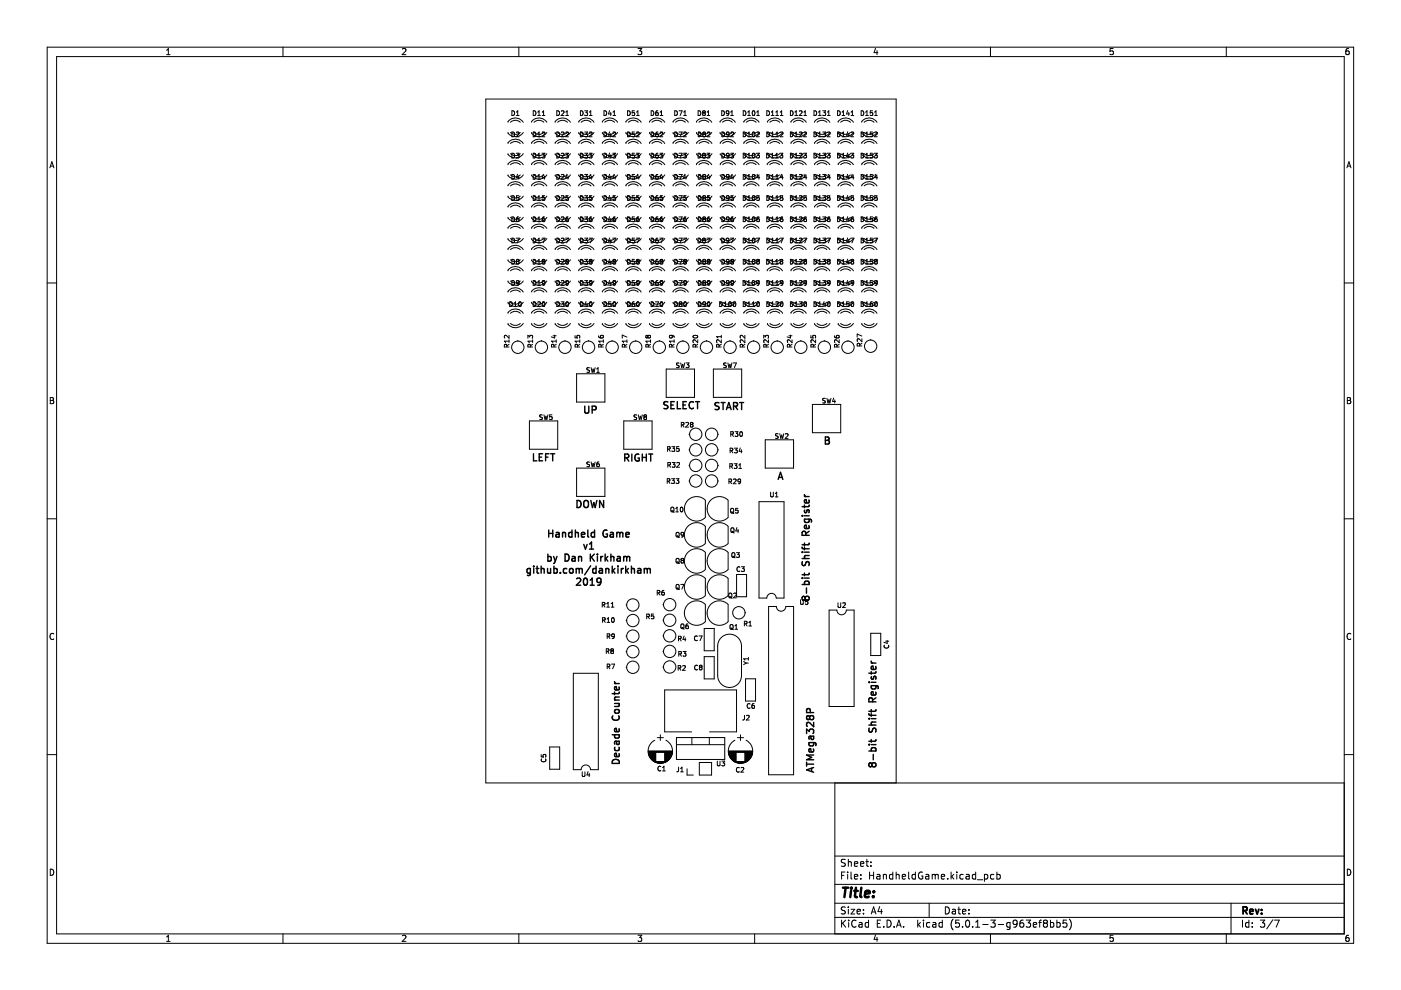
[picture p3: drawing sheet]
<svg xmlns="http://www.w3.org/2000/svg" width="297mm" height="210mm" viewBox="0 0 297 210" stroke-linecap="round" stroke-linejoin="round" font-family="sans-serif">
<g fill="none" stroke="#000" stroke-width=".21">
<path d="M10 10h277v190h-277zM12 12h273v186h-273zM35.3 11.6h.8M35.3 10.7l.4-.4v1.3M60 10v2M85.3 10.4l.5-.1 .3 .4-.8 .9h.8M110 10v2M135.3 10.3h.8l-.5 .5 .4 .1v.6l-.2 .1-.5-.1M160 10v2M185.6 10.2l-.3 1h.8M185.9 10.7v.9M210 10v2"/>
<path d="M236 10.3h-.6l-.1 .6 .6-.1 .1 .7-.2 .1-.5-.1M260 10v2M285.9 10.3l-.3 .1-.2 .2-.1 .7 .3 .3 .4-.1-.1-.7h-.3l-.3 .2M10.6 35.6l.4-1.3 .4 1.3M10.7 35.2h.6M107.7 25.9a1.86 1.86 0 0 1 3.2 0M107.7 30.4a1.86 1.86 0 0 1 3.2 0M107.7 34.9a1.86 1.86 0 0 1 3.2 0M107.7 39.4a1.86 1.86 0 0 1 3.2 0M108.2 25.9a1.5 1.5 0 0 1 2.1 0M108.2 30.4a1.5 1.5 0 0 1 2.1 0M108.2 34.9a1.5 1.5 0 0 1 2.1 0"/>
<path d="M108.2 39.4a1.5 1.5 0 0 1 2.1 0M108.5 37a.51 .51 0 0 1 .6 .5 .51 .51 0 0 1-.6 .5zM108.5 32.5a.51 .51 0 0 1 .6 .5 .51 .51 0 0 1-.6 .5zM108.5 28a.51 .51 0 0 1 .6 .5 .51 .51 0 0 1-.6 .5zM108.5 23.5a.51 .51 0 0 1 .6 .5 .51 .51 0 0 1-.6 .5zM109.4 32.5h.7l-.4 .4 .3 .1v.4h-.6M109.5 23.8l.3-.3v1M109.5 28.1l.4-.1 .2 .3-.7 .7h.7M109.5 24.5h.6M109.7 36.9l-.2 .8h.6M110 37.3v.7M110.3 28.1a1.5 1.5 0 0 1-2.1 0"/>
<path d="M110.3 32.6a1.5 1.5 0 0 1-2.1 0M110.3 37.1a1.5 1.5 0 0 1-2.1 0M110.9 28.1a1.9 1.9 0 0 1-3.2 0M110.9 32.6a1.9 1.9 0 0 1-3.2 0M110.9 37.1a1.9 1.9 0 0 1-3.2 0M112.7 25.9a1.86 1.86 0 0 1 3.2 0M112.7 30.4a1.86 1.86 0 0 1 3.2 0M112.7 34.9a1.86 1.86 0 0 1 3.2 0M112.7 39.4a1.86 1.86 0 0 1 3.2 0M113.1 28a.51 .51 0 0 1 .5 .5 .51 .51 0 0 1-.5 .5zM113.1 32.5a.51 .51 0 0 1 .5 .5 .51 .51 0 0 1-.5 .5zM113.1 37a.51 .51 0 0 1 .5 .5 .51 .51 0 0 1-.5 .5z"/>
<path d="M113.1 23.5a.51 .51 0 0 1 .5 .5 .51 .51 0 0 1-.5 .5zM113.2 25.9a1.5 1.5 0 0 1 2.1 0M113.2 30.4a1.5 1.5 0 0 1 2.1 0M113.2 34.9a1.5 1.5 0 0 1 2.1 0M113.2 39.4a1.5 1.5 0 0 1 2.1 0M114 32.8l.3-.3v1M114 33.5h.6M114 29h.6M114 38h.6M114 24.5h.6M114 23.8l.3-.3v1M114 28.3l.3-.3v1"/>
<path d="M114 37.3l.3-.3v1M114.9 32.5h.6l-.3 .4 .3 .1v.4h-.6M115 28.1l.3-.1 .2 .3-.6 .7h.6M115 24.5h.5M115 23.8l.2-.3v1M115.2 36.9l-.2 .8h.6M115.3 28.1a1.5 1.5 0 0 1-2.1 0M115.3 32.6a1.5 1.5 0 0 1-2.1 0M115.3 37.1a1.5 1.5 0 0 1-2.1 0M115.4 37.3v.7M115.9 28.1a1.9 1.9 0 0 1-3.2 0M115.9 32.6a1.9 1.9 0 0 1-3.2 0"/>
<path d="M115.9 37.1a1.9 1.9 0 0 1-3.2 0M117.7 25.9a1.86 1.86 0 0 1 3.2 0M117.7 30.4a1.86 1.86 0 0 1 3.2 0M117.7 34.9a1.86 1.86 0 0 1 3.2 0M117.7 39.4a1.86 1.86 0 0 1 3.2 0M118.1 32.5a.51 .51 0 0 1 .5 .5 .51 .51 0 0 1-.5 .5zM118.1 28a.51 .51 0 0 1 .5 .5 .51 .51 0 0 1-.5 .5zM118.1 37a.51 .51 0 0 1 .5 .5 .51 .51 0 0 1-.5 .5zM118.1 23.5a.51 .51 0 0 1 .5 .5 .51 .51 0 0 1-.5 .5zM118.2 25.9a1.5 1.5 0 0 1 2.1 0M118.2 30.4a1.5 1.5 0 0 1 2.1 0M118.2 34.9a1.5 1.5 0 0 1 2.1 0"/>
<path d="M118.2 39.4a1.5 1.5 0 0 1 2.1 0M119 32.6l.4-.1 .2 .3-.6 .7h.6M119 28.1l.4-.1 .2 .3-.6 .7h.6M119 37.1l.4-.1 .2 .3-.6 .7h.6M119 23.6l.4-.1 .2 .3-.6 .7h.6M119.9 32.5h.6l-.3 .4 .3 .1v.4h-.6M120 28.1l.3-.1 .2 .3-.6 .7h.6M120 24.5h.5M120 23.8l.2-.3v1M120.2 36.9l-.2 .8h.6M120.3 28.1a1.5 1.5 0 0 1-2.1 0M120.3 32.6a1.5 1.5 0 0 1-2.1 0"/>
<path d="M120.3 37.1a1.5 1.5 0 0 1-2.1 0M120.4 37.3v.7M120.9 28.1a1.9 1.9 0 0 1-3.2 0M120.9 32.6a1.9 1.9 0 0 1-3.2 0M120.9 37.1a1.9 1.9 0 0 1-3.2 0M122.7 39.4a1.86 1.86 0 0 1 3.2 0M122.7 25.9a1.86 1.86 0 0 1 3.2 0M122.7 30.4a1.86 1.86 0 0 1 3.2 0M122.7 34.9a1.86 1.86 0 0 1 3.2 0M123.1 32.5a.51 .51 0 0 1 .5 .5 .51 .51 0 0 1-.5 .5zM123.1 28a.51 .51 0 0 1 .5 .5 .51 .51 0 0 1-.5 .5zM123.1 23.5a.51 .51 0 0 1 .5 .5 .51 .51 0 0 1-.5 .5z"/>
<path d="M123.1 37a.51 .51 0 0 1 .5 .5 .51 .51 0 0 1-.5 .5zM123.2 39.4a1.5 1.5 0 0 1 2.1 0M123.2 25.9a1.5 1.5 0 0 1 2.1 0M123.2 30.4a1.5 1.5 0 0 1 2.1 0M123.2 34.9a1.5 1.5 0 0 1 2.1 0M124 32.5h.6l-.4 .4 .3 .1v.4h-.5M124 28h.6l-.4 .4 .3 .1v.4h-.5M124 37h.6l-.4 .4 .3 .1v.4h-.5M124 23.5h.6l-.4 .4 .3 .1v.4h-.5M124.9 32.5h.6l-.3 .4 .3 .1v.4h-.6M125 28.1l.3-.1 .2 .3-.6 .7h.6M125 24.5h.5"/>
<path d="M125 23.8l.2-.3v1M125.2 36.9l-.2 .8h.6M125.3 28.1a1.5 1.5 0 0 1-2.1 0M125.3 32.6a1.5 1.5 0 0 1-2.1 0M125.3 37.1a1.5 1.5 0 0 1-2.1 0M125.4 37.3v.7M125.9 28.1a1.9 1.9 0 0 1-3.2 0M125.9 32.6a1.9 1.9 0 0 1-3.2 0M125.9 37.1a1.9 1.9 0 0 1-3.2 0M127.7 25.9a1.86 1.86 0 0 1 3.2 0M127.7 30.4a1.86 1.86 0 0 1 3.2 0M127.7 34.9a1.86 1.86 0 0 1 3.2 0"/>
<path d="M127.7 39.4a1.86 1.86 0 0 1 3.2 0M128.1 28a.51 .51 0 0 1 .5 .5 .51 .51 0 0 1-.5 .5zM128.1 32.5a.51 .51 0 0 1 .5 .5 .51 .51 0 0 1-.5 .5zM128.1 37a.51 .51 0 0 1 .5 .5 .51 .51 0 0 1-.5 .5zM128.1 23.5a.51 .51 0 0 1 .5 .5 .51 .51 0 0 1-.5 .5zM128.2 25.9a1.5 1.5 0 0 1 2.1 0M128.2 30.4a1.5 1.5 0 0 1 2.1 0M128.2 34.9a1.5 1.5 0 0 1 2.1 0M128.2 39.4a1.5 1.5 0 0 1 2.1 0M129.2 36.9l-.2 .8h.6M129.2 23.4l-.2 .8h.6M129.2 27.9l-.2 .8h.6"/>
<path d="M129.2 32.4l-.2 .8h.6M129.5 23.8v.7M129.5 28.3v.7M129.5 32.8v.7M129.5 37.3v.7M129.9 32.5h.6l-.3 .4 .3 .1v.4h-.6M130 28.1l.3-.1 .2 .3-.6 .7h.6M130 24.5h.5M130 23.8l.2-.3v1M130.2 36.9l-.2 .8h.6M130.3 28.1a1.5 1.5 0 0 1-2.1 0M130.3 32.6a1.5 1.5 0 0 1-2.1 0"/>
<path d="M130.3 37.1a1.5 1.5 0 0 1-2.1 0M130.4 37.3v.7M130.9 28.1a1.9 1.9 0 0 1-3.2 0M130.9 32.6a1.9 1.9 0 0 1-3.2 0M130.9 37.1a1.9 1.9 0 0 1-3.2 0M132.7 25.9a1.86 1.86 0 0 1 3.2 0M132.7 30.4a1.86 1.86 0 0 1 3.2 0M132.7 34.9a1.86 1.86 0 0 1 3.2 0M132.7 39.4a1.86 1.86 0 0 1 3.2 0M133.1 32.5a.51 .51 0 0 1 .5 .5 .51 .51 0 0 1-.5 .5zM133.1 28a.51 .51 0 0 1 .5 .5 .51 .51 0 0 1-.5 .5zM133.1 37a.51 .51 0 0 1 .5 .5 .51 .51 0 0 1-.5 .5z"/>
<path d="M133.1 23.5a.51 .51 0 0 1 .5 .5 .51 .51 0 0 1-.5 .5zM133.2 25.9a1.5 1.5 0 0 1 2.1 0M133.2 30.4a1.5 1.5 0 0 1 2.1 0M133.2 34.9a1.5 1.5 0 0 1 2.1 0M133.2 39.4a1.5 1.5 0 0 1 2.1 0M134.5 32.5h-.4l-.1 .5 .5-.1v.5h-.5M134.5 28h-.4l-.1 .5 .5-.1v.5h-.5M134.5 37h-.4l-.1 .5 .5-.1v.5h-.5M134.5 23.5h-.4l-.1 .5 .5-.1v.5h-.5M134.9 32.5h.6l-.3 .4 .3 .1v.4h-.6M135 28.1l.3-.1 .2 .3-.6 .7h.6M135 24.5h.5"/>
<path d="M135 23.8l.2-.3v1M135.2 36.9l-.2 .8h.6M135.3 28.1a1.5 1.5 0 0 1-2.1 0M135.3 32.6a1.5 1.5 0 0 1-2.1 0M135.3 37.1a1.5 1.5 0 0 1-2.1 0M135.4 37.3v.7M135.9 28.1a1.9 1.9 0 0 1-3.2 0M135.9 32.6a1.9 1.9 0 0 1-3.2 0M135.9 37.1a1.9 1.9 0 0 1-3.2 0M137.7 34.9a1.86 1.86 0 0 1 3.2 0M137.7 25.9a1.86 1.86 0 0 1 3.2 0M137.7 30.4a1.86 1.86 0 0 1 3.2 0"/>
<path d="M137.7 39.4a1.86 1.86 0 0 1 3.2 0M138.1 37a.51 .51 0 0 1 .5 .5 .51 .51 0 0 1-.5 .5zM138.1 23.5a.51 .51 0 0 1 .5 .5 .51 .51 0 0 1-.5 .5zM138.1 28a.51 .51 0 0 1 .5 .5 .51 .51 0 0 1-.5 .5zM138.1 32.5a.51 .51 0 0 1 .5 .5 .51 .51 0 0 1-.5 .5zM138.2 34.9a1.5 1.5 0 0 1 2.1 0M138.2 25.9a1.5 1.5 0 0 1 2.1 0M138.2 30.4a1.5 1.5 0 0 1 2.1 0M138.2 39.4a1.5 1.5 0 0 1 2.1 0M139.5 32.5l-.4 .2-.1 .6 .2 .2 .3-.1v-.5h-.3l-.2 .2M139.5 23.5l-.4 .2-.1 .6 .2 .2 .3-.1v-.5h-.3l-.2 .2M139.5 28l-.4 .2-.1 .6 .2 .2 .3-.1v-.5h-.3l-.2 .2"/>
<path d="M139.5 37l-.4 .2-.1 .6 .2 .2 .3-.1v-.5h-.3l-.2 .2M139.9 32.5h.6l-.3 .4 .3 .1v.4h-.6M140 28.1l.3-.1 .2 .3-.6 .7h.6M140 24.5h.5M140 23.8l.2-.3v1M140.2 36.9l-.2 .8h.6M140.3 37.1a1.5 1.5 0 0 1-2.1 0M140.3 28.1a1.5 1.5 0 0 1-2.1 0M140.3 32.6a1.5 1.5 0 0 1-2.1 0M140.4 37.3v.7M140.9 37.1a1.9 1.9 0 0 1-3.2 0M140.9 28.1a1.9 1.9 0 0 1-3.2 0"/>
<path d="M140.9 32.6a1.9 1.9 0 0 1-3.2 0M142.7 25.9a1.86 1.86 0 0 1 3.2 0M142.7 30.4a1.86 1.86 0 0 1 3.2 0M142.7 34.9a1.86 1.86 0 0 1 3.2 0M142.7 39.4a1.86 1.86 0 0 1 3.2 0M143.1 32.5a.51 .51 0 0 1 .5 .5 .51 .51 0 0 1-.5 .5zM143.1 28a.51 .51 0 0 1 .5 .5 .51 .51 0 0 1-.5 .5zM143.1 37a.51 .51 0 0 1 .5 .5 .51 .51 0 0 1-.5 .5zM143.1 23.5a.51 .51 0 0 1 .5 .5 .51 .51 0 0 1-.5 .5zM143.2 25.9a1.5 1.5 0 0 1 2.1 0M143.2 30.4a1.5 1.5 0 0 1 2.1 0M143.2 34.9a1.5 1.5 0 0 1 2.1 0"/>
<path d="M143.2 39.4a1.5 1.5 0 0 1 2.1 0M144 32.5h.6l-.4 1M144 28h.6l-.4 1M144 37h.6l-.4 1M144 23.5h.6l-.4 1M144.9 32.5h.6l-.3 .4 .3 .1v.4h-.6M145 23.8l.2-.3v1M145 28.1l.3-.1 .2 .3-.6 .7h.6M145 24.5h.5M145.2 36.9l-.2 .8h.6M145.3 28.1a1.5 1.5 0 0 1-2.1 0M145.3 32.6a1.5 1.5 0 0 1-2.1 0"/>
<path d="M145.3 37.1a1.5 1.5 0 0 1-2.1 0M145.4 37.3v.7M145.9 28.1a1.9 1.9 0 0 1-3.2 0M145.9 32.6a1.9 1.9 0 0 1-3.2 0M145.9 37.1a1.9 1.9 0 0 1-3.2 0M147.7 25.9a1.86 1.86 0 0 1 3.2 0M147.7 34.9a1.86 1.86 0 0 1 3.2 0M147.7 30.4a1.86 1.86 0 0 1 3.2 0M147.7 39.4a1.86 1.86 0 0 1 3.2 0M148 32.5a.51 .51 0 0 1 .6 .5 .51 .51 0 0 1-.6 .5zM148 23.5a.51 .51 0 0 1 .6 .5 .51 .51 0 0 1-.6 .5zM148.1 28a.51 .51 0 0 1 .5 .5 .51 .51 0 0 1-.5 .5z"/>
<path d="M148.1 37a.51 .51 0 0 1 .5 .5 .51 .51 0 0 1-.5 .5zM148.2 25.9a1.5 1.5 0 0 1 2.1 0M148.2 34.9a1.5 1.5 0 0 1 2.1 0M148.2 30.4a1.5 1.5 0 0 1 2.1 0M148.2 39.4a1.5 1.5 0 0 1 2.1 0M149.2 23.9l-.2-.2 .2-.2 .3 .2-.2 .2M149.2 32.9l-.2-.2 .2-.2 .3 .2-.2 .2M149.2 32.9l-.2 .2 .2 .4 .3-.2-.2-.4M149.2 23.9l-.2 .2 .2 .4 .3-.2-.2-.4M149.2 23.9h.1M149.2 32.9h.1M149.2 37.4l-.2 .2 .2 .4 .4-.2-.2-.4"/>
<path d="M149.2 28.4l-.2-.2 .2-.2 .4 .2-.2 .2M149.2 28.4l-.2 .2 .2 .4 .4-.2-.2-.4M149.2 37.4l-.2-.2 .2-.2 .4 .2-.2 .2M149.2 28.4h.2M149.2 37.4h.2M149.9 32.5h.6l-.3 .4 .2 .1v.4h-.5M149.9 24.5h.6M149.9 23.8l.3-.3v1M150 28.1l.3-.1 .2 .3-.6 .7h.6M150.2 36.9l-.2 .8h.6M150.3 28.1a1.5 1.5 0 0 1-2.1 0M150.3 37.1a1.5 1.5 0 0 1-2.1 0"/>
<path d="M150.3 32.6a1.5 1.5 0 0 1-2.1 0M150.4 37.3v.7M150.9 28.1a1.9 1.9 0 0 1-3.2 0M150.9 37.1a1.9 1.9 0 0 1-3.2 0M150.9 32.6a1.9 1.9 0 0 1-3.2 0M152.7 25.9a1.86 1.86 0 0 1 3.2 0M152.7 30.4a1.86 1.86 0 0 1 3.2 0M152.7 34.9a1.86 1.86 0 0 1 3.2 0M152.7 39.4a1.86 1.86 0 0 1 3.2 0M153 23.5a.51 .51 0 0 1 .6 .5 .51 .51 0 0 1-.6 .5zM153.1 32.5a.51 .51 0 0 1 .5 .5 .51 .51 0 0 1-.5 .5zM153.1 28a.51 .51 0 0 1 .5 .5 .51 .51 0 0 1-.5 .5z"/>
<path d="M153.1 37a.51 .51 0 0 1 .5 .5 .51 .51 0 0 1-.5 .5zM153.2 25.9a1.5 1.5 0 0 1 2.1 0M153.2 30.4a1.5 1.5 0 0 1 2.1 0M153.2 34.9a1.5 1.5 0 0 1 2.1 0M153.2 39.4a1.5 1.5 0 0 1 2.1 0M154.5 23.9l-.2 .2h-.2l-.1-.5 .3-.1 .2 .2v.6l-.4 .2M154.6 32.9l-.2 .2h-.3v-.5l.3-.1 .2 .2-.1 .6-.4 .2M154.6 28.4l-.2 .2h-.3v-.5l.3-.1 .2 .2-.1 .6-.4 .2M154.6 37.4l-.2 .2h-.3v-.5l.3-.1 .2 .2-.1 .6-.4 .2M154.9 32.5h.6l-.3 .4 .3 .1v.4h-.6M154.9 24.5h.6M154.9 23.8l.3-.3v1"/>
<path d="M155 28.1l.3-.1 .2 .3-.6 .7h.6M155.2 36.9l-.2 .8h.6M155.3 28.1a1.5 1.5 0 0 1-2.1 0M155.3 32.6a1.5 1.5 0 0 1-2.1 0M155.3 37.1a1.5 1.5 0 0 1-2.1 0M155.4 37.3v.7M155.9 28.1a1.9 1.9 0 0 1-3.2 0M155.9 32.6a1.9 1.9 0 0 1-3.2 0M155.9 37.1a1.9 1.9 0 0 1-3.2 0M157.6 32.5a.51 .51 0 0 1 .6 .5 .51 .51 0 0 1-.6 .5zM157.6 28a.51 .51 0 0 1 .6 .5 .51 .51 0 0 1-.6 .5zM157.6 37a.51 .51 0 0 1 .6 .5 .51 .51 0 0 1-.6 .5z"/>
<path d="M157.6 23.5a.51 .51 0 0 1 .6 .5 .51 .51 0 0 1-.6 .5zM157.7 25.9a1.86 1.86 0 0 1 3.2 0M157.7 30.4a1.86 1.86 0 0 1 3.2 0M157.7 34.9a1.86 1.86 0 0 1 3.2 0M157.7 39.4a1.86 1.86 0 0 1 3.2 0M158.2 25.9a1.5 1.5 0 0 1 2.1 0M158.2 30.4a1.5 1.5 0 0 1 2.1 0M158.2 34.9a1.5 1.5 0 0 1 2.1 0M158.2 39.4a1.5 1.5 0 0 1 2.1 0M158.5 33.5h.6M158.5 29h.6M158.5 38h.6"/>
<path d="M158.5 24.5h.6M158.5 23.8l.3-.3v1M158.5 32.8l.3-.3v1M158.5 28.3l.3-.3v1M158.5 37.3l.3-.3v1M159.6 32.5h.1a.49 .49 0 0 1 .4 .5 .49 .49 0 0 1-.5 .4l-.1-.3zM159.6 28h.1a.49 .49 0 0 1 .4 .5 .49 .49 0 0 1-.5 .4l-.1-.3zM159.6 37h.1a.49 .49 0 0 1 .4 .5 .49 .49 0 0 1-.5 .4l-.1-.3zM159.6 23.5h.1a.49 .49 0 0 1 .4 .5 .49 .49 0 0 1-.5 .4l-.1-.3zM160.3 28.1a1.5 1.5 0 0 1-2.1 0M160.3 32.6a1.5 1.5 0 0 1-2.1 0M160.3 37.1a1.5 1.5 0 0 1-2.1 0"/>
<path d="M160.4 32.5h.6l-.3 .4 .3 .1v.4h-.6M160.4 28.1l.4-.1 .2 .3-.6 .7h.6M160.4 24.5h.6M160.4 23.8l.3-.3v1M160.7 36.9l-.3 .8h.7M160.9 37.3v.7M160.9 28.1a1.9 1.9 0 0 1-3.2 0M160.9 32.6a1.9 1.9 0 0 1-3.2 0M160.9 37.1a1.9 1.9 0 0 1-3.2 0M162.5 32.5a.51 .51 0 0 1 .6 .5 .51 .51 0 0 1-.6 .5zM162.6 28a.51 .51 0 0 1 .6 .5 .51 .51 0 0 1-.6 .5zM162.6 37a.51 .51 0 0 1 .6 .5 .51 .51 0 0 1-.6 .5z"/>
<path d="M162.6 23.5a.51 .51 0 0 1 .6 .5 .51 .51 0 0 1-.6 .5zM162.7 34.9a1.86 1.86 0 0 1 3.2 0M162.7 25.9a1.86 1.86 0 0 1 3.2 0M162.7 30.4a1.86 1.86 0 0 1 3.2 0M162.7 39.4a1.86 1.86 0 0 1 3.2 0M163.2 34.9a1.5 1.5 0 0 1 2.1 0M163.2 25.9a1.5 1.5 0 0 1 2.1 0M163.2 30.4a1.5 1.5 0 0 1 2.1 0M163.2 39.4a1.5 1.5 0 0 1 2.1 0M163.5 33.5h.6M163.5 32.8l.3-.3v1M163.5 29h.6"/>
<path d="M163.5 38h.6M163.5 24.5h.6M163.5 23.8l.3-.3v1M163.5 37.3l.3-.3v1M163.5 28.3l.3-.3v1M164.4 33.5h.6M164.4 32.8l.3-.3v1M164.5 29h.6M164.5 38h.6M164.5 24.5h.6M164.5 23.8l.3-.3v1M164.5 28.3l.3-.3v1"/>
<path d="M164.5 37.3l.3-.3v1M165.3 37.1a1.5 1.5 0 0 1-2.1 0M165.3 28.1a1.5 1.5 0 0 1-2.1 0M165.3 32.6a1.5 1.5 0 0 1-2.1 0M165.3 32.5h.7l-.4 .4 .3 .1v.4h-.6M165.4 28.1h.6M165.4 24.5h.6M165.4 23.8l.3-.3v1M165.7 36.9l-.3 .8h.7M165.9 37.1a1.9 1.9 0 0 1-3.2 0M165.9 37.3v.7M165.9 28.1a1.9 1.9 0 0 1-3.2 0"/>
<path d="M165.9 32.6a1.9 1.9 0 0 1-3.2 0M166 28.1v.3l-.6 .6h.6M167.6 32.5a.51 .51 0 0 1 .6 .5 .51 .51 0 0 1-.6 .5zM167.6 28a.51 .51 0 0 1 .6 .5 .51 .51 0 0 1-.6 .5zM167.6 37a.51 .51 0 0 1 .6 .5 .51 .51 0 0 1-.6 .5zM167.6 23.5a.51 .51 0 0 1 .6 .5 .51 .51 0 0 1-.6 .5zM167.7 25.9a1.86 1.86 0 0 1 3.2 0M167.7 30.4a1.86 1.86 0 0 1 3.2 0M167.7 34.9a1.86 1.86 0 0 1 3.2 0M167.7 39.4a1.86 1.86 0 0 1 3.2 0M168.2 25.9a1.5 1.5 0 0 1 2.1 0M168.2 30.4a1.5 1.5 0 0 1 2.1 0"/>
<path d="M168.2 34.9a1.5 1.5 0 0 1 2.1 0M168.2 39.4a1.5 1.5 0 0 1 2.1 0M168.5 33.5h.6M168.5 29h.6M168.5 38h.6M168.5 24.5h.6M168.5 23.8l.3-.3v1M168.5 32.8l.3-.3v1M168.5 28.3l.3-.3v1M168.5 37.3l.3-.3v1M169.5 32.6l.4-.1 .2 .3-.7 .7h.7M169.5 28.1l.4-.1 .2 .3-.7 .7h.7"/>
<path d="M169.5 37.1l.4-.1 .2 .3-.7 .7h.7M169.5 23.6l.4-.1 .2 .3-.7 .7h.7M170.3 28.1a1.5 1.5 0 0 1-2.1 0M170.3 32.6a1.5 1.5 0 0 1-2.1 0M170.3 37.1a1.5 1.5 0 0 1-2.1 0M170.4 32.5h.6l-.3 .4 .3 .1v.4h-.6M170.4 28.1h.6M170.4 24.5h.6M170.4 23.8l.3-.3v1M170.7 36.9l-.3 .8h.7M170.9 37.3v.7M170.9 28.1a1.9 1.9 0 0 1-3.2 0"/>
<path d="M170.9 32.6a1.9 1.9 0 0 1-3.2 0M170.9 37.1a1.9 1.9 0 0 1-3.2 0M171 28.1v.3l-.6 .6h.6M172.6 32.5a.51 .51 0 0 1 .6 .5 .51 .51 0 0 1-.6 .5zM172.6 28a.51 .51 0 0 1 .6 .5 .51 .51 0 0 1-.6 .5zM172.6 37a.51 .51 0 0 1 .6 .5 .51 .51 0 0 1-.6 .5zM172.6 23.5a.51 .51 0 0 1 .6 .5 .51 .51 0 0 1-.6 .5zM172.7 25.9a1.86 1.86 0 0 1 3.2 0M172.7 30.4a1.86 1.86 0 0 1 3.2 0M172.7 34.9a1.86 1.86 0 0 1 3.2 0M172.7 39.4a1.86 1.86 0 0 1 3.2 0M173.2 25.9a1.5 1.5 0 0 1 2.1 0"/>
<path d="M173.2 30.4a1.5 1.5 0 0 1 2.1 0M173.2 34.9a1.5 1.5 0 0 1 2.1 0M173.2 39.4a1.5 1.5 0 0 1 2.1 0M173.5 33.5h.6M173.5 29h.6M173.5 38h.6M173.5 24.5h.6M173.5 28.3l.3-.3v1M173.5 23.8l.3-.3v1M173.5 32.8l.3-.3v1M173.5 37.3l.3-.3v1M174.4 32.5h.7l-.4 .4 .3 .1v.4h-.6"/>
<path d="M174.4 28h.7l-.4 .4 .3 .1v.4h-.6M174.4 37h.7l-.4 .4 .3 .1v.4h-.6M174.4 23.5h.7l-.4 .4 .3 .1v.4h-.6M175.3 28.1a1.5 1.5 0 0 1-2.1 0M175.3 32.6a1.5 1.5 0 0 1-2.1 0M175.3 37.1a1.5 1.5 0 0 1-2.1 0M175.4 32.5h.6l-.3 .4 .3 .1v.4h-.6M175.4 28.1l.4-.1 .2 .3-.6 .7h.6M175.4 24.5h.6M175.4 23.8l.3-.3v1M175.7 36.9l-.3 .8h.7M175.9 37.3v.7"/>
<path d="M175.9 28.1a1.9 1.9 0 0 1-3.2 0M175.9 32.6a1.9 1.9 0 0 1-3.2 0M175.9 37.1a1.9 1.9 0 0 1-3.2 0M177.6 32.5a.51 .51 0 0 1 .6 .5 .51 .51 0 0 1-.6 .5zM177.6 28a.51 .51 0 0 1 .6 .5 .51 .51 0 0 1-.6 .5zM177.6 37a.51 .51 0 0 1 .6 .5 .51 .51 0 0 1-.6 .5zM177.6 23.5a.51 .51 0 0 1 .6 .5 .51 .51 0 0 1-.6 .5zM177.7 25.9a1.86 1.86 0 0 1 3.2 0M177.7 30.4a1.86 1.86 0 0 1 3.2 0M177.7 34.9a1.86 1.86 0 0 1 3.2 0M177.7 39.4a1.86 1.86 0 0 1 3.2 0M178.2 25.9a1.5 1.5 0 0 1 2.1 0"/>
<path d="M178.2 30.4a1.5 1.5 0 0 1 2.1 0M178.2 34.9a1.5 1.5 0 0 1 2.1 0M178.2 39.4a1.5 1.5 0 0 1 2.1 0M178.5 33.5h.6M178.5 29h.6M178.5 38h.6M178.5 24.5h.6M178.5 23.8l.3-.3v1M178.5 32.8l.3-.3v1M178.5 28.3l.3-.3v1M178.5 37.3l.3-.3v1M179.7 27.9l-.2 .8h.6"/>
<path d="M179.7 36.9l-.2 .8h.6M179.7 23.4l-.2 .8h.6M179.7 32.4l-.2 .8h.6M180 23.8v.7M180 28.3v.7M180 32.8v.7M180 37.3v.7M180.3 28.1a1.5 1.5 0 0 1-2.1 0M180.3 32.6a1.5 1.5 0 0 1-2.1 0M180.3 37.1a1.5 1.5 0 0 1-2.1 0M180.4 32.5h.6l-.3 .4 .3 .1v.4h-.6M180.4 28.1h.6"/>
<path d="M180.4 24.5h.6M180.4 23.8l.3-.3v1M180.7 36.9l-.3 .8h.7M180.9 37.3v.7M180.9 28.1a1.9 1.9 0 0 1-3.2 0M180.9 32.6a1.9 1.9 0 0 1-3.2 0M180.9 37.1a1.9 1.9 0 0 1-3.2 0M181 28.1v.3l-.6 .6h.6M182.6 23.5a.51 .51 0 0 1 .6 .5 .51 .51 0 0 1-.6 .5zM182.6 28a.51 .51 0 0 1 .6 .5 .51 .51 0 0 1-.6 .5zM182.6 32.5a.51 .51 0 0 1 .6 .5 .51 .51 0 0 1-.6 .5zM182.6 37a.51 .51 0 0 1 .6 .5 .51 .51 0 0 1-.6 .5z"/>
<path d="M182.7 30.4a1.86 1.86 0 0 1 3.2 0M182.7 25.9a1.86 1.86 0 0 1 3.2 0M182.7 34.9a1.86 1.86 0 0 1 3.2 0M182.7 39.4a1.86 1.86 0 0 1 3.2 0M183.2 30.4a1.5 1.5 0 0 1 2.1 0M183.2 25.9a1.5 1.5 0 0 1 2.1 0M183.2 34.9a1.5 1.5 0 0 1 2.1 0M183.2 39.4a1.5 1.5 0 0 1 2.1 0M183.5 33.5h.6M183.5 28.3l.3-.3v1M183.5 29h.6M183.5 23.8l.3-.3v1"/>
<path d="M183.5 32.8l.3-.3v1M183.5 37.3l.3-.3v1M183.5 38h.6M183.5 24.5h.6M185 32.5h-.5v.5l.5-.1v.5h-.5M185 28h-.5v.5l.5-.1v.5h-.5M185 23.5h-.5v.5l.5-.1v.5h-.5M185 37h-.5v.5l.5-.1v.5h-.5M185.3 32.6a1.5 1.5 0 0 1-2.1 0M185.3 28.1a1.5 1.5 0 0 1-2.1 0M185.3 37.1a1.5 1.5 0 0 1-2.1 0M185.4 32.5h.6l-.3 .4 .3 .1v.4h-.6"/>
<path d="M185.4 28.1h.6M185.4 24.5h.6M185.4 23.8l.3-.3v1M185.7 36.9l-.3 .8h.7M185.9 37.3v.7M185.9 32.6a1.9 1.9 0 0 1-3.2 0M185.9 28.1a1.9 1.9 0 0 1-3.2 0M185.9 37.1a1.9 1.9 0 0 1-3.2 0M186 28.1v.3l-.6 .6h.6M285.6 35.6l.4-1.3 .4 1.3M285.7 35.2h.6M107.7 43.9a1.86 1.86 0 0 1 3.2 0"/>
<path d="M107.7 48.4a1.86 1.86 0 0 1 3.2 0M107.7 52.9a1.86 1.86 0 0 1 3.2 0M107.7 57.4a1.86 1.86 0 0 1 3.2 0M108.2 43.9a1.5 1.5 0 0 1 2.1 0M108.2 48.4a1.5 1.5 0 0 1 2.1 0M108.2 52.9a1.5 1.5 0 0 1 2.1 0M108.2 57.4a1.5 1.5 0 0 1 2.1 0M108.5 41.5a.51 .51 0 0 1 .6 .5 .51 .51 0 0 1-.6 .5zM108.5 46a.51 .51 0 0 1 .6 .5 .51 .51 0 0 1-.6 .5zM108.5 50.5a.51 .51 0 0 1 .6 .5 .51 .51 0 0 1-.6 .5zM108.5 55a.51 .51 0 0 1 .6 .5 .51 .51 0 0 1-.6 .5zM108.5 59.5a.51 .51 0 0 1 .6 .5 .51 .51 0 0 1-.6 .5z"/>
<path d="M109.4 50.5h.7l-.4 1M109.7 55.4l-.2-.2 .2-.2 .4 .2-.2 .2M109.7 55.4l-.2 .2v.3h.5M109.7 55.4h.2M109.9 55.4l.2 .2-.1 .3M110 46l-.5 .2v.6l.2 .2 .3-.1v-.5h-.3l-.2 .2M110 41.5h-.5v.5l.5-.1v.5h-.5M110 55.9h.1M110.1 59.9l-.2 .2h-.3l-.1-.5 .4-.1 .2 .2-.1 .6-.4 .2M110.3 41.6a1.5 1.5 0 0 1-2.1 0M110.3 46.1a1.5 1.5 0 0 1-2.1 0M110.3 50.6a1.5 1.5 0 0 1-2.1 0"/>
<path d="M110.3 55.1a1.5 1.5 0 0 1-2.1 0M110.3 59.6a1.5 1.5 0 0 1-2.1 0M110.9 41.6a1.9 1.9 0 0 1-3.2 0M110.9 46.1a1.9 1.9 0 0 1-3.2 0M110.9 50.6a1.9 1.9 0 0 1-3.2 0M110.9 55.1a1.9 1.9 0 0 1-3.2 0M110.9 59.6a1.9 1.9 0 0 1-3.2 0M112.7 43.9a1.86 1.86 0 0 1 3.2 0M112.7 48.4a1.86 1.86 0 0 1 3.2 0M112.7 52.9a1.86 1.86 0 0 1 3.2 0M112.7 57.4a1.86 1.86 0 0 1 3.2 0M113.1 41.5a.51 .51 0 0 1 .5 .5 .51 .51 0 0 1-.5 .5z"/>
<path d="M113.1 50.5a.51 .51 0 0 1 .5 .5 .51 .51 0 0 1-.5 .5zM113.1 59.5a.51 .51 0 0 1 .5 .5 .51 .51 0 0 1-.5 .5zM113.1 46a.51 .51 0 0 1 .5 .5 .51 .51 0 0 1-.5 .5zM113.1 55a.51 .51 0 0 1 .5 .5 .51 .51 0 0 1-.5 .5zM113.2 43.9a1.5 1.5 0 0 1 2.1 0M113.2 48.4a1.5 1.5 0 0 1 2.1 0M113.2 52.9a1.5 1.5 0 0 1 2.1 0M113.2 57.4a1.5 1.5 0 0 1 2.1 0M114 42.5h.6M114 41.8l.3-.3v1M114 47h.6M114 46.3l.3-.3v1"/>
<path d="M114 51.5h.6M114 50.8l.3-.3v1M114 56h.6M114 55.3l.3-.3v1M114 59.8l.3-.3v1M114.9 50.5h.7l-.4 1M115.1 46.1l-.1 .7 .2 .2 .3-.1-.1-.5h-.2l-.2 .2M115.2 55.4l-.2 .2 .2 .4 .3-.2-.2-.4M115.2 55.4l-.2-.2 .2-.2 .3 .2-.2 .2M115.2 55.4h.1M115.2 46l-.1 .1M115.3 41.6a1.5 1.5 0 0 1-2.1 0"/>
<path d="M115.3 46.1a1.5 1.5 0 0 1-2.1 0M115.3 50.6a1.5 1.5 0 0 1-2.1 0M115.3 55.1a1.5 1.5 0 0 1-2.1 0M115.3 59.6a1.5 1.5 0 0 1-2.1 0M115.4 46h-.2M115.5 41.5h-.5v.5l.4-.1 .1 .5h-.5M115.5 59.9l-.2 .2h-.2l-.1-.5 .3-.1 .2 .2v.6l-.4 .2M115.9 41.6a1.9 1.9 0 0 1-3.2 0M115.9 46.1a1.9 1.9 0 0 1-3.2 0M115.9 50.6a1.9 1.9 0 0 1-3.2 0M115.9 55.1a1.9 1.9 0 0 1-3.2 0M115.9 59.6a1.9 1.9 0 0 1-3.2 0"/>
<path d="M117.7 43.9a1.86 1.86 0 0 1 3.2 0M117.7 48.4a1.86 1.86 0 0 1 3.2 0M117.7 52.9a1.86 1.86 0 0 1 3.2 0M117.7 57.4a1.86 1.86 0 0 1 3.2 0M118.1 41.5a.51 .51 0 0 1 .5 .5 .51 .51 0 0 1-.5 .5zM118.1 46a.51 .51 0 0 1 .5 .5 .51 .51 0 0 1-.5 .5zM118.1 50.5a.51 .51 0 0 1 .5 .5 .51 .51 0 0 1-.5 .5zM118.1 55a.51 .51 0 0 1 .5 .5 .51 .51 0 0 1-.5 .5zM118.1 59.5a.51 .51 0 0 1 .5 .5 .51 .51 0 0 1-.5 .5zM118.2 43.9a1.5 1.5 0 0 1 2.1 0M118.2 48.4a1.5 1.5 0 0 1 2.1 0M118.2 52.9a1.5 1.5 0 0 1 2.1 0"/>
<path d="M118.2 57.4a1.5 1.5 0 0 1 2.1 0M119 55.1l.4-.1 .2 .3-.6 .7h.6M119 59.6l.4-.1 .2 .3-.6 .7h.6M119 41.6l.4-.1 .2 .3-.6 .7h.6M119 46.1l.4-.1 .2 .3-.6 .7h.6M119 50.6l.4-.1 .2 .3-.6 .7h.6M119.9 50.5h.7l-.4 1M120.2 55.4l-.2-.2 .2-.2 .3 .2-.2 .2M120.2 55.4l-.2 .2 .2 .4 .3-.2-.2-.4M120.2 55.4h.1M120.3 41.6a1.5 1.5 0 0 1-2.1 0M120.3 46.1a1.5 1.5 0 0 1-2.1 0"/>
<path d="M120.3 50.6a1.5 1.5 0 0 1-2.1 0M120.3 55.1a1.5 1.5 0 0 1-2.1 0M120.3 59.6a1.5 1.5 0 0 1-2.1 0M120.4 46l-.4 .2v.6l.2 .2 .3-.1-.1-.5h-.2l-.2 .2M120.5 41.5h-.5v.5l.4-.1 .1 .5h-.5M120.5 59.9l-.2 .2h-.2l-.1-.5 .3-.1 .2 .2v.6l-.4 .2M120.9 41.6a1.9 1.9 0 0 1-3.2 0M120.9 46.1a1.9 1.9 0 0 1-3.2 0M120.9 50.6a1.9 1.9 0 0 1-3.2 0M120.9 55.1a1.9 1.9 0 0 1-3.2 0M120.9 59.6a1.9 1.9 0 0 1-3.2 0M122.7 43.9a1.86 1.86 0 0 1 3.2 0"/>
<path d="M122.7 48.4a1.86 1.86 0 0 1 3.2 0M122.7 52.9a1.86 1.86 0 0 1 3.2 0M122.7 57.4a1.86 1.86 0 0 1 3.2 0M123.1 46a.51 .51 0 0 1 .5 .5 .51 .51 0 0 1-.5 .5zM123.1 41.5a.51 .51 0 0 1 .5 .5 .51 .51 0 0 1-.5 .5zM123.1 50.5a.51 .51 0 0 1 .5 .5 .51 .51 0 0 1-.5 .5zM123.1 55a.51 .51 0 0 1 .5 .5 .51 .51 0 0 1-.5 .5zM123.1 59.5a.51 .51 0 0 1 .5 .5 .51 .51 0 0 1-.5 .5zM123.2 43.9a1.5 1.5 0 0 1 2.1 0M123.2 48.4a1.5 1.5 0 0 1 2.1 0M123.2 52.9a1.5 1.5 0 0 1 2.1 0M123.2 57.4a1.5 1.5 0 0 1 2.1 0"/>
<path d="M124 41.5h.6l-.4 .4 .3 .1v.4h-.5M124 46h.6l-.4 .4 .3 .1v.4h-.5M124 50.5h.6l-.4 .4 .3 .1v.4h-.5M124 59.5h.6l-.4 .4 .3 .1v.4h-.5M124 55.9h.5M124 55h.6l-.4 .4h.3M124.5 55.4v.1M124.5 55.5v.4M124.5 55.9h.1M124.9 50.5h.7l-.4 1M125.2 55.4l-.2-.2 .2-.2 .3 .2-.2 .2M125.2 55.4l-.2 .2v.3h.4"/>
<path d="M125.2 55.4h.1M125.3 41.6a1.5 1.5 0 0 1-2.1 0M125.3 46.1a1.5 1.5 0 0 1-2.1 0M125.3 50.6a1.5 1.5 0 0 1-2.1 0M125.3 55.1a1.5 1.5 0 0 1-2.1 0M125.3 59.6a1.5 1.5 0 0 1-2.1 0M125.3 55.4l.2 .2v.3M125.4 46l-.4 .2v.6l.2 .2 .3-.1-.1-.5h-.2l-.2 .2M125.5 41.5h-.5v.5l.4-.1 .1 .5h-.5M125.5 55.9h-.1M125.5 59.9l-.2 .2h-.2l-.1-.5 .3-.1 .2 .2v.6l-.4 .2M125.9 41.6a1.9 1.9 0 0 1-3.2 0"/>
<path d="M125.9 46.1a1.9 1.9 0 0 1-3.2 0M125.9 50.6a1.9 1.9 0 0 1-3.2 0M125.9 55.1a1.9 1.9 0 0 1-3.2 0M125.9 59.6a1.9 1.9 0 0 1-3.2 0M127.7 43.9a1.86 1.86 0 0 1 3.2 0M127.7 48.4a1.86 1.86 0 0 1 3.2 0M127.7 52.9a1.86 1.86 0 0 1 3.2 0M127.7 57.4a1.86 1.86 0 0 1 3.2 0M128.1 41.5a.51 .51 0 0 1 .5 .5 .51 .51 0 0 1-.5 .5zM128.1 46a.51 .51 0 0 1 .5 .5 .51 .51 0 0 1-.5 .5zM128.1 50.5a.51 .51 0 0 1 .5 .5 .51 .51 0 0 1-.5 .5zM128.1 55a.51 .51 0 0 1 .5 .5 .51 .51 0 0 1-.5 .5z"/>
<path d="M128.1 59.5a.51 .51 0 0 1 .5 .5 .51 .51 0 0 1-.5 .5zM128.2 43.9a1.5 1.5 0 0 1 2.1 0M128.2 48.4a1.5 1.5 0 0 1 2.1 0M128.2 52.9a1.5 1.5 0 0 1 2.1 0M128.2 57.4a1.5 1.5 0 0 1 2.1 0M129.2 41.4l-.2 .8h.6M129.2 45.9l-.2 .8h.6M129.2 50.4l-.2 .8h.6M129.2 54.9l-.2 .8h.6M129.2 59.4l-.2 .8h.6M129.5 41.8v.7M129.5 46.3v.7"/>
<path d="M129.5 50.8v.7M129.5 55.3v.7M129.5 59.8v.7M129.9 50.5h.7l-.4 1M130.1 46.1l-.1 .7 .2 .2 .3-.1-.1-.5h-.2l-.2 .2M130.2 55.4l-.2-.2 .2-.2 .3 .2-.2 .2M130.2 55.4l-.2 .2 .2 .4 .3-.2-.2-.4M130.2 55.4h.1M130.2 46l-.1 .1M130.3 41.6a1.5 1.5 0 0 1-2.1 0M130.3 46.1a1.5 1.5 0 0 1-2.1 0M130.3 50.6a1.5 1.5 0 0 1-2.1 0"/>
<path d="M130.3 55.1a1.5 1.5 0 0 1-2.1 0M130.3 59.6a1.5 1.5 0 0 1-2.1 0M130.4 46h-.2M130.5 41.5h-.5v.5l.4-.1 .1 .5h-.5M130.5 59.9l-.2 .2h-.2l-.1-.5 .3-.1 .2 .2v.6l-.4 .2M130.9 41.6a1.9 1.9 0 0 1-3.2 0M130.9 46.1a1.9 1.9 0 0 1-3.2 0M130.9 50.6a1.9 1.9 0 0 1-3.2 0M130.9 55.1a1.9 1.9 0 0 1-3.2 0M130.9 59.6a1.9 1.9 0 0 1-3.2 0M132.7 43.9a1.86 1.86 0 0 1 3.2 0M132.7 48.4a1.86 1.86 0 0 1 3.2 0"/>
<path d="M132.7 52.9a1.86 1.86 0 0 1 3.2 0M132.7 57.4a1.86 1.86 0 0 1 3.2 0M133.1 41.5a.51 .51 0 0 1 .5 .5 .51 .51 0 0 1-.5 .5zM133.1 46a.51 .51 0 0 1 .5 .5 .51 .51 0 0 1-.5 .5zM133.1 50.5a.51 .51 0 0 1 .5 .5 .51 .51 0 0 1-.5 .5zM133.1 55a.51 .51 0 0 1 .5 .5 .51 .51 0 0 1-.5 .5zM133.1 59.5a.51 .51 0 0 1 .5 .5 .51 .51 0 0 1-.5 .5zM133.2 43.9a1.5 1.5 0 0 1 2.1 0M133.2 48.4a1.5 1.5 0 0 1 2.1 0M133.2 52.9a1.5 1.5 0 0 1 2.1 0M133.2 57.4a1.5 1.5 0 0 1 2.1 0M134.5 55h-.4l-.1 .5 .5-.1v.5h-.5"/>
<path d="M134.5 41.5h-.4l-.1 .5 .5-.1v.5h-.5M134.5 46h-.4l-.1 .5 .5-.1v.5h-.5M134.5 50.5h-.4l-.1 .5 .5-.1v.5h-.5M134.5 59.5h-.4l-.1 .5 .5-.1v.5h-.5M134.9 50.5h.7l-.4 1M135.2 55.4l-.2-.2 .2-.2 .3 .2-.2 .2M135.2 55.4l-.2 .2 .2 .4 .3-.2-.2-.4M135.2 55.4h.1M135.3 41.6a1.5 1.5 0 0 1-2.1 0M135.3 46.1a1.5 1.5 0 0 1-2.1 0M135.3 50.6a1.5 1.5 0 0 1-2.1 0M135.3 55.1a1.5 1.5 0 0 1-2.1 0"/>
<path d="M135.3 59.6a1.5 1.5 0 0 1-2.1 0M135.4 46l-.4 .2v.6l.2 .2 .3-.1-.1-.5h-.2l-.2 .2M135.5 41.5h-.5v.5l.4-.1 .1 .5h-.5M135.5 59.9l-.2 .2h-.2l-.1-.5 .3-.1 .2 .2v.6l-.4 .2M135.9 41.6a1.9 1.9 0 0 1-3.2 0M135.9 46.1a1.9 1.9 0 0 1-3.2 0M135.9 50.6a1.9 1.9 0 0 1-3.2 0M135.9 55.1a1.9 1.9 0 0 1-3.2 0M135.9 59.6a1.9 1.9 0 0 1-3.2 0M137.7 43.9a1.86 1.86 0 0 1 3.2 0M137.7 48.4a1.86 1.86 0 0 1 3.2 0M137.7 52.9a1.86 1.86 0 0 1 3.2 0"/>
<path d="M137.7 57.4a1.86 1.86 0 0 1 3.2 0M138.1 50.5a.51 .51 0 0 1 .5 .5 .51 .51 0 0 1-.5 .5zM138.1 46a.51 .51 0 0 1 .5 .5 .51 .51 0 0 1-.5 .5zM138.1 41.5a.51 .51 0 0 1 .5 .5 .51 .51 0 0 1-.5 .5zM138.1 55a.51 .51 0 0 1 .5 .5 .51 .51 0 0 1-.5 .5zM138.1 59.5a.51 .51 0 0 1 .5 .5 .51 .51 0 0 1-.5 .5zM138.2 43.9a1.5 1.5 0 0 1 2.1 0M138.2 48.4a1.5 1.5 0 0 1 2.1 0M138.2 52.9a1.5 1.5 0 0 1 2.1 0M138.2 57.4a1.5 1.5 0 0 1 2.1 0M139 55.4l.1 .5h.4M139.1 55.5l-.1 .1"/>
<path d="M139.5 41.5l-.4 .2-.1 .6 .2 .2 .3-.1v-.5h-.3l-.2 .2M139.5 46l-.4 .2-.1 .6 .2 .2 .3-.1v-.5h-.3l-.2 .2M139.5 50.5l-.4 .2-.1 .6 .2 .2 .3-.1v-.5h-.3l-.2 .2M139.5 59.5l-.4 .2-.1 .6 .2 .2 .3-.1v-.5h-.3l-.2 .2M139.5 55h-.3l-.2 .4M139.5 55.4l-.4 .1M139.5 55.4v.1M139.5 55.5v.4M139.5 55.9h.1M139.9 50.5h.7l-.4 1M140.2 55.4l-.2-.2 .2-.2 .3 .2-.2 .2M140.2 55.4l-.2 .2v.3h.4"/>
<path d="M140.2 55.4h.1M140.3 41.6a1.5 1.5 0 0 1-2.1 0M140.3 46.1a1.5 1.5 0 0 1-2.1 0M140.3 50.6a1.5 1.5 0 0 1-2.1 0M140.3 55.1a1.5 1.5 0 0 1-2.1 0M140.3 59.6a1.5 1.5 0 0 1-2.1 0M140.3 55.4l.2 .2v.3M140.4 46l-.4 .2v.6l.2 .2 .3-.1-.1-.5h-.2l-.2 .2M140.5 41.5h-.5v.5l.4-.1 .1 .5h-.5M140.5 55.9h-.1M140.5 59.9l-.2 .2h-.2l-.1-.5 .3-.1 .2 .2v.6l-.4 .2M140.9 41.6a1.9 1.9 0 0 1-3.2 0"/>
<path d="M140.9 46.1a1.9 1.9 0 0 1-3.2 0M140.9 50.6a1.9 1.9 0 0 1-3.2 0M140.9 55.1a1.9 1.9 0 0 1-3.2 0M140.9 59.6a1.9 1.9 0 0 1-3.2 0M142.7 43.9a1.86 1.86 0 0 1 3.2 0M142.7 48.4a1.86 1.86 0 0 1 3.2 0M142.7 52.9a1.86 1.86 0 0 1 3.2 0M142.7 57.4a1.86 1.86 0 0 1 3.2 0M143.1 50.5a.51 .51 0 0 1 .5 .5 .51 .51 0 0 1-.5 .5zM143.1 41.5a.51 .51 0 0 1 .5 .5 .51 .51 0 0 1-.5 .5zM143.1 46a.51 .51 0 0 1 .5 .5 .51 .51 0 0 1-.5 .5zM143.1 55a.51 .51 0 0 1 .5 .5 .51 .51 0 0 1-.5 .5z"/>
<path d="M143.1 59.5a.51 .51 0 0 1 .5 .5 .51 .51 0 0 1-.5 .5zM143.2 43.9a1.5 1.5 0 0 1 2.1 0M143.2 48.4a1.5 1.5 0 0 1 2.1 0M143.2 52.9a1.5 1.5 0 0 1 2.1 0M143.2 57.4a1.5 1.5 0 0 1 2.1 0M144 41.5h.6l-.4 1M144 46h.6l-.4 1M144 50.5h.6l-.4 1M144 55h.6l-.4 1M144 59.5h.6l-.4 1M144.9 50.5h.7l-.4 1M145.1 46.1l-.1 .7 .2 .2 .3-.1-.1-.5h-.2l-.2 .2"/>
<path d="M145.2 55.4l-.2 .2 .2 .4 .3-.2-.2-.4M145.2 55.4l-.2-.2 .2-.2 .3 .2-.2 .2M145.2 55.4h.1M145.2 46l-.1 .1M145.3 41.6a1.5 1.5 0 0 1-2.1 0M145.3 46.1a1.5 1.5 0 0 1-2.1 0M145.3 50.6a1.5 1.5 0 0 1-2.1 0M145.3 55.1a1.5 1.5 0 0 1-2.1 0M145.3 59.6a1.5 1.5 0 0 1-2.1 0M145.4 46h-.2M145.5 41.5h-.5v.5l.4-.1 .1 .5h-.5M145.5 59.9l-.2 .2h-.2l-.1-.5 .3-.1 .2 .2v.6l-.4 .2"/>
<path d="M145.9 41.6a1.9 1.9 0 0 1-3.2 0M145.9 46.1a1.9 1.9 0 0 1-3.2 0M145.9 50.6a1.9 1.9 0 0 1-3.2 0M145.9 55.1a1.9 1.9 0 0 1-3.2 0M145.9 59.6a1.9 1.9 0 0 1-3.2 0M147.7 52.9a1.86 1.86 0 0 1 3.2 0M147.7 43.9a1.86 1.86 0 0 1 3.2 0M147.7 48.4a1.86 1.86 0 0 1 3.2 0M147.7 57.4a1.86 1.86 0 0 1 3.2 0M148 50.5a.51 .51 0 0 1 .6 .5 .51 .51 0 0 1-.6 .5zM148.1 41.5a.51 .51 0 0 1 .5 .5 .51 .51 0 0 1-.5 .5zM148.1 46a.51 .51 0 0 1 .5 .5 .51 .51 0 0 1-.5 .5z"/>
<path d="M148.1 55a.51 .51 0 0 1 .5 .5 .51 .51 0 0 1-.5 .5zM148.1 59.5a.51 .51 0 0 1 .5 .5 .51 .51 0 0 1-.5 .5zM148.2 52.9a1.5 1.5 0 0 1 2.1 0M148.2 43.9a1.5 1.5 0 0 1 2.1 0M148.2 48.4a1.5 1.5 0 0 1 2.1 0M148.2 57.4a1.5 1.5 0 0 1 2.1 0M149.2 50.9l-.2-.2 .2-.2 .3 .2-.2 .2M149.2 50.9l-.2 .2 .2 .4 .3-.2-.2-.4M149.2 50.9h.1M149.2 41.9l-.2 .2 .2 .4 .4-.2-.2-.4M149.2 41.9l-.2-.2 .2-.2 .4 .2-.2 .2M149.2 46.4l-.2-.2 .2-.2 .4 .2-.2 .2"/>
<path d="M149.2 46.4l-.2 .2 .2 .4 .4-.2-.2-.4M149.2 55.4l-.2-.2 .2-.2 .4 .2-.2 .2M149.2 55.4l-.2 .2 .2 .4 .4-.2-.2-.4M149.2 55.4h.2M149.2 59.9l-.2-.2 .2-.2 .4 .2-.2 .2M149.2 59.9l-.2 .2 .2 .4 .4-.2-.2-.4M149.2 59.9h.2M149.2 41.9h.2M149.2 46.4h.2M149.9 50.5h.6l-.4 1M150.2 55.4l-.2-.2 .2-.2 .3 .2-.2 .2M150.2 55.4l-.2 .2 .2 .4 .3-.2-.2-.4"/>
<path d="M150.2 55.4h.1M150.3 55.1a1.5 1.5 0 0 1-2.1 0M150.3 41.6a1.5 1.5 0 0 1-2.1 0M150.3 46.1a1.5 1.5 0 0 1-2.1 0M150.3 50.6a1.5 1.5 0 0 1-2.1 0M150.3 59.6a1.5 1.5 0 0 1-2.1 0M150.4 46l-.4 .2v.6l.2 .2 .3-.1-.1-.5h-.2l-.2 .2M150.5 41.5h-.5v.5l.4-.1 .1 .5h-.5M150.5 59.9l-.2 .2h-.2l-.1-.5 .3-.1 .2 .2v.6l-.4 .2M150.9 55.1a1.9 1.9 0 0 1-3.2 0M150.9 41.6a1.9 1.9 0 0 1-3.2 0M150.9 46.1a1.9 1.9 0 0 1-3.2 0"/>
<path d="M150.9 50.6a1.9 1.9 0 0 1-3.2 0M150.9 59.6a1.9 1.9 0 0 1-3.2 0M152.7 52.9a1.86 1.86 0 0 1 3.2 0M152.7 43.9a1.86 1.86 0 0 1 3.2 0M152.7 48.4a1.86 1.86 0 0 1 3.2 0M152.7 57.4a1.86 1.86 0 0 1 3.2 0M153 50.5a.51 .51 0 0 1 .6 .5 .51 .51 0 0 1-.6 .5zM153.1 59.5a.51 .51 0 0 1 .5 .5 .51 .51 0 0 1-.5 .5zM153.1 41.5a.51 .51 0 0 1 .5 .5 .51 .51 0 0 1-.5 .5zM153.1 46a.51 .51 0 0 1 .5 .5 .51 .51 0 0 1-.5 .5zM153.1 55a.51 .51 0 0 1 .5 .5 .51 .51 0 0 1-.5 .5zM153.2 52.9a1.5 1.5 0 0 1 2.1 0"/>
<path d="M153.2 43.9a1.5 1.5 0 0 1 2.1 0M153.2 48.4a1.5 1.5 0 0 1 2.1 0M153.2 57.4a1.5 1.5 0 0 1 2.1 0M154.5 46h-.3l-.2 .2 .1 .4h.4M154.5 46v.1M154.5 46.1v.7l-.4 .2M154.5 46.5v.1M154.5 50.9l-.2 .2h-.2l-.1-.5 .3-.1 .2 .2v.6l-.4 .2M154.6 55.4l-.2 .2h-.3v-.5l.3-.1 .2 .2-.1 .6-.4 .2M154.6 41.9l-.2 .2h-.3v-.5l.3-.1 .2 .2-.1 .6-.4 .2M154.6 59.9l-.2 .2h-.3v-.5l.3-.1 .2 .2-.1 .6-.4 .2M154.6 46.4l-.1 .1"/>
<path d="M154.9 50.5h.6l-.4 1M155.2 55.4l-.2-.2 .2-.2 .3 .2-.2 .2M155.2 55.4l-.2 .2v.3h.4M155.2 55.4h.1M155.3 55.1a1.5 1.5 0 0 1-2.1 0M155.3 41.6a1.5 1.5 0 0 1-2.1 0M155.3 46.1a1.5 1.5 0 0 1-2.1 0M155.3 50.6a1.5 1.5 0 0 1-2.1 0M155.3 59.6a1.5 1.5 0 0 1-2.1 0M155.3 55.4l.2 .2v.3M155.4 46l-.4 .2v.6l.2 .2 .3-.1-.1-.5h-.2l-.2 .2M155.5 41.5h-.5v.5l.4-.1 .1 .5h-.5"/>
<path d="M155.5 55.9h-.1M155.5 59.9l-.2 .2h-.2l-.1-.5 .3-.1 .2 .2v.6l-.4 .2M155.9 55.1a1.9 1.9 0 0 1-3.2 0M155.9 41.6a1.9 1.9 0 0 1-3.2 0M155.9 46.1a1.9 1.9 0 0 1-3.2 0M155.9 50.6a1.9 1.9 0 0 1-3.2 0M155.9 59.6a1.9 1.9 0 0 1-3.2 0M157.5 59.5a.51 .51 0 0 1 .6 .5 .51 .51 0 0 1-.6 .5zM157.6 55a.51 .51 0 0 1 .6 .5 .51 .51 0 0 1-.6 .5zM157.6 41.5a.51 .51 0 0 1 .6 .5 .51 .51 0 0 1-.6 .5zM157.6 46a.51 .51 0 0 1 .6 .5 .51 .51 0 0 1-.6 .5zM157.6 50.5a.51 .51 0 0 1 .6 .5 .51 .51 0 0 1-.6 .5z"/>
<path d="M157.7 43.9a1.86 1.86 0 0 1 3.2 0M157.7 48.4a1.86 1.86 0 0 1 3.2 0M157.7 52.9a1.86 1.86 0 0 1 3.2 0M157.7 57.4a1.86 1.86 0 0 1 3.2 0M158.2 43.9a1.5 1.5 0 0 1 2.1 0M158.2 48.4a1.5 1.5 0 0 1 2.1 0M158.2 52.9a1.5 1.5 0 0 1 2.1 0M158.2 57.4a1.5 1.5 0 0 1 2.1 0M158.5 59.8l.3-.3v1M158.5 42.5h.6M158.5 47h.6M158.5 51.5h.6"/>
<path d="M158.5 56h.6M158.5 46.3l.3-.3v1M158.5 50.8l.3-.3v1M158.5 41.8l.3-.3v1M158.5 55.3l.3-.3v1M159.6 59.5h.1a.49 .49 0 0 1 .3 .5 .49 .49 0 0 1-.4 .4l-.2-.3zM159.6 46h.1a.49 .49 0 0 1 .4 .5 .49 .49 0 0 1-.5 .4l-.1-.3zM159.6 41.5h.1a.49 .49 0 0 1 .4 .5 .49 .49 0 0 1-.5 .4l-.1-.3zM159.6 50.5h.1a.49 .49 0 0 1 .4 .5 .49 .49 0 0 1-.5 .4l-.1-.3zM159.6 55h.1a.49 .49 0 0 1 .4 .5 .49 .49 0 0 1-.5 .4l-.1-.3zM160.3 41.6a1.5 1.5 0 0 1-2.1 0M160.3 46.1a1.5 1.5 0 0 1-2.1 0"/>
<path d="M160.3 50.6a1.5 1.5 0 0 1-2.1 0M160.3 55.1a1.5 1.5 0 0 1-2.1 0M160.3 59.6a1.5 1.5 0 0 1-2.1 0M160.4 50.5h.7l-.5 1M160.6 46.1l-.2 .7 .2 .2 .4-.1-.1-.5h-.3l-.2 .2M160.6 55.4l-.2-.2 .2-.2 .4 .2-.2 .2M160.6 55.4l-.2 .2 .2 .4 .4-.2-.2-.4M160.6 55.4h.2M160.6 46v.1M160.9 46h-.3M160.9 59.6l-.4-.1-.1 .4 .2 .2 .4-.2M160.9 59.6v.7l-.4 .2"/>
<path d="M160.9 41.6a1.9 1.9 0 0 1-3.2 0M160.9 46.1a1.9 1.9 0 0 1-3.2 0M160.9 50.6a1.9 1.9 0 0 1-3.2 0M160.9 55.1a1.9 1.9 0 0 1-3.2 0M160.9 59.6a1.9 1.9 0 0 1-3.2 0M161 41.5h-.5l-.1 .5 .5-.1 .1 .5h-.6M162.5 55a.51 .51 0 0 1 .6 .5 .51 .51 0 0 1-.6 .5zM162.6 41.5a.51 .51 0 0 1 .6 .5 .51 .51 0 0 1-.6 .5zM162.6 46a.51 .51 0 0 1 .6 .5 .51 .51 0 0 1-.6 .5zM162.6 50.5a.51 .51 0 0 1 .6 .5 .51 .51 0 0 1-.6 .5zM162.6 59.5a.51 .51 0 0 1 .6 .5 .51 .51 0 0 1-.6 .5zM162.7 57.4a1.86 1.86 0 0 1 3.2 0"/>
<path d="M162.7 43.9a1.86 1.86 0 0 1 3.2 0M162.7 48.4a1.86 1.86 0 0 1 3.2 0M162.7 52.9a1.86 1.86 0 0 1 3.2 0M163.2 57.4a1.5 1.5 0 0 1 2.1 0M163.2 43.9a1.5 1.5 0 0 1 2.1 0M163.2 48.4a1.5 1.5 0 0 1 2.1 0M163.2 52.9a1.5 1.5 0 0 1 2.1 0M163.5 56h.6M163.5 55.3l.3-.3v1M163.5 50.8l.3-.3v1M163.5 42.5h.6M163.5 47h.6"/>
<path d="M163.5 51.5h.6M163.5 46.3l.3-.3v1M163.5 41.8l.3-.3v1M163.5 59.8l.3-.3v1M164.4 56h.6M164.4 55.3l.3-.3v1M164.5 42.5h.6M164.5 47h.6M164.5 51.5h.6M164.5 41.8l.3-.3v1M164.5 50.8l.3-.3v1M164.5 46.3l.3-.3v1"/>
<path d="M164.5 59.8l.3-.3v1M165.3 59.6a1.5 1.5 0 0 1-2.1 0M165.3 41.6a1.5 1.5 0 0 1-2.1 0M165.3 46.1a1.5 1.5 0 0 1-2.1 0M165.3 50.6a1.5 1.5 0 0 1-2.1 0M165.3 55.1a1.5 1.5 0 0 1-2.1 0M165.4 50.5h.7l-.5 1M165.6 55.4l-.2-.2 .2-.2 .4 .2-.2 .2M165.6 55.4l-.2 .2 .2 .4 .4-.2-.2-.4M165.6 55.4h.2M165.9 59.6a1.9 1.9 0 0 1-3.2 0M165.9 46l-.4 .2-.1 .6 .2 .2 .4-.1-.1-.5h-.3l-.2 .2"/>
<path d="M165.9 41.6a1.9 1.9 0 0 1-3.2 0M165.9 46.1a1.9 1.9 0 0 1-3.2 0M165.9 50.6a1.9 1.9 0 0 1-3.2 0M165.9 55.1a1.9 1.9 0 0 1-3.2 0M166 41.5h-.5l-.1 .5 .5-.1 .1 .5h-.6M166 59.9l-.2 .2h-.3v-.5l.3-.1 .2 .2v.6l-.5 .2M167.6 50.5a.51 .51 0 0 1 .6 .5 .51 .51 0 0 1-.6 .5zM167.6 41.5a.51 .51 0 0 1 .6 .5 .51 .51 0 0 1-.6 .5zM167.6 46a.51 .51 0 0 1 .6 .5 .51 .51 0 0 1-.6 .5zM167.6 55a.51 .51 0 0 1 .6 .5 .51 .51 0 0 1-.6 .5zM167.6 59.5a.51 .51 0 0 1 .6 .5 .51 .51 0 0 1-.6 .5zM167.7 43.9a1.86 1.86 0 0 1 3.2 0"/>
<path d="M167.7 48.4a1.86 1.86 0 0 1 3.2 0M167.7 52.9a1.86 1.86 0 0 1 3.2 0M167.7 57.4a1.86 1.86 0 0 1 3.2 0M168.2 43.9a1.5 1.5 0 0 1 2.1 0M168.2 48.4a1.5 1.5 0 0 1 2.1 0M168.2 52.9a1.5 1.5 0 0 1 2.1 0M168.2 57.4a1.5 1.5 0 0 1 2.1 0M168.5 50.8l.3-.3v1M168.5 42.5h.6M168.5 47h.6M168.5 51.5h.6M168.5 56h.6"/>
<path d="M168.5 46.3l.3-.3v1M168.5 41.8l.3-.3v1M168.5 55.3l.3-.3v1M168.5 59.8l.3-.3v1M169.5 41.6l.4-.1 .2 .3-.7 .7h.7M169.5 50.6l.4-.1 .2 .3-.7 .7h.7M169.5 55.1l.4-.1 .2 .3-.7 .7h.7M169.5 59.6l.4-.1 .2 .3-.7 .7h.7M169.5 46h.5M169.5 46v.1M170 46v.1M170 46.1v.3l-.6 .6h.7"/>
<path d="M170.3 41.6a1.5 1.5 0 0 1-2.1 0M170.3 46.1a1.5 1.5 0 0 1-2.1 0M170.3 50.6a1.5 1.5 0 0 1-2.1 0M170.3 55.1a1.5 1.5 0 0 1-2.1 0M170.3 59.6a1.5 1.5 0 0 1-2.1 0M170.4 50.5h.7l-.5 1M170.6 55.4l-.2 .2 .2 .4 .4-.2-.2-.4M170.6 55.4h.2M170.9 46l-.4 .2-.1 .6 .2 .2 .4-.1-.1-.5h-.3l-.2 .2M170.9 41.6a1.9 1.9 0 0 1-3.2 0M170.9 46.1a1.9 1.9 0 0 1-3.2 0M170.9 50.6a1.9 1.9 0 0 1-3.2 0"/>
<path d="M170.9 55.1a1.9 1.9 0 0 1-3.2 0M170.9 59.6a1.9 1.9 0 0 1-3.2 0M171 41.5h-.5l-.1 .5 .5-.1 .1 .5h-.6M171 55.1l-.5-.1-.1 .2 .2 .2M171 59.6l-.5-.1-.1 .4 .2 .2 .4-.2M171 59.6v.7l-.5 .2M171 55.1l-.2 .3M172.6 41.5a.51 .51 0 0 1 .6 .5 .51 .51 0 0 1-.6 .5zM172.6 46a.51 .51 0 0 1 .6 .5 .51 .51 0 0 1-.6 .5zM172.6 50.5a.51 .51 0 0 1 .6 .5 .51 .51 0 0 1-.6 .5zM172.6 55a.51 .51 0 0 1 .6 .5 .51 .51 0 0 1-.6 .5zM172.6 59.5a.51 .51 0 0 1 .6 .5 .51 .51 0 0 1-.6 .5z"/>
<path d="M172.7 43.9a1.86 1.86 0 0 1 3.2 0M172.7 48.4a1.86 1.86 0 0 1 3.2 0M172.7 52.9a1.86 1.86 0 0 1 3.2 0M172.7 57.4a1.86 1.86 0 0 1 3.2 0M173.2 43.9a1.5 1.5 0 0 1 2.1 0M173.2 48.4a1.5 1.5 0 0 1 2.1 0M173.2 52.9a1.5 1.5 0 0 1 2.1 0M173.2 57.4a1.5 1.5 0 0 1 2.1 0M173.5 42.5h.6M173.5 47h.6M173.5 51.5h.6M173.5 56h.6"/>
<path d="M173.5 46.3l.3-.3v1M173.5 50.8l.3-.3v1M173.5 41.8l.3-.3v1M173.5 55.3l.3-.3v1M173.5 59.8l.3-.3v1M174.4 41.5h.7l-.4 .4 .3 .1v.4h-.6M174.4 46h.7l-.4 .4 .3 .1v.4h-.6M174.4 50.5h.7l-.4 .4 .3 .1v.4h-.6M174.4 55h.7l-.4 .4 .3 .1v.4h-.6M174.4 59.5h.7l-.4 .4 .3 .1v.4h-.6M175.3 41.6a1.5 1.5 0 0 1-2.1 0M175.3 46.1a1.5 1.5 0 0 1-2.1 0"/>
<path d="M175.3 50.6a1.5 1.5 0 0 1-2.1 0M175.3 55.1a1.5 1.5 0 0 1-2.1 0M175.3 59.6a1.5 1.5 0 0 1-2.1 0M175.4 50.5h.7l-.5 1M175.6 46.1l-.2 .7 .2 .2 .4-.1-.1-.5h-.3l-.2 .2M175.6 55.4l-.2-.2 .2-.2 .4 .2-.2 .2M175.6 55.4l-.2 .2 .2 .4 .4-.2-.2-.4M175.6 55.4h.2M175.6 46v.1M175.9 46h-.3M175.9 41.6a1.9 1.9 0 0 1-3.2 0M175.9 46.1a1.9 1.9 0 0 1-3.2 0"/>
<path d="M175.9 50.6a1.9 1.9 0 0 1-3.2 0M175.9 55.1a1.9 1.9 0 0 1-3.2 0M175.9 59.6a1.9 1.9 0 0 1-3.2 0M176 41.5h-.5l-.1 .5 .5-.1 .1 .5h-.6M176 59.9l-.2 .2h-.3v-.5l.3-.1 .2 .2v.6l-.5 .2M177.6 41.5a.51 .51 0 0 1 .6 .5 .51 .51 0 0 1-.6 .5zM177.6 46a.51 .51 0 0 1 .6 .5 .51 .51 0 0 1-.6 .5zM177.6 50.5a.51 .51 0 0 1 .6 .5 .51 .51 0 0 1-.6 .5zM177.6 55a.51 .51 0 0 1 .6 .5 .51 .51 0 0 1-.6 .5zM177.6 59.5a.51 .51 0 0 1 .6 .5 .51 .51 0 0 1-.6 .5zM177.7 43.9a1.86 1.86 0 0 1 3.2 0M177.7 48.4a1.86 1.86 0 0 1 3.2 0"/>
<path d="M177.7 52.9a1.86 1.86 0 0 1 3.2 0M177.7 57.4a1.86 1.86 0 0 1 3.2 0M178.2 43.9a1.5 1.5 0 0 1 2.1 0M178.2 48.4a1.5 1.5 0 0 1 2.1 0M178.2 52.9a1.5 1.5 0 0 1 2.1 0M178.2 57.4a1.5 1.5 0 0 1 2.1 0M178.5 42.5h.6M178.5 47h.6M178.5 51.5h.6M178.5 56h.6M178.5 41.8l.3-.3v1M178.5 46.3l.3-.3v1"/>
<path d="M178.5 50.8l.3-.3v1M178.5 55.3l.3-.3v1M178.5 59.8l.3-.3v1M179.7 41.4l-.2 .8h.6M179.7 45.9l-.2 .8h.6M179.7 50.4l-.2 .8h.6M179.7 54.9l-.2 .8h.6M179.7 59.4l-.2 .8h.6M180 41.8v.7M180 46.3v.7M180 50.8v.7M180 55.3v.7"/>
<path d="M180 59.8v.7M180.3 41.6a1.5 1.5 0 0 1-2.1 0M180.3 46.1a1.5 1.5 0 0 1-2.1 0M180.3 50.6a1.5 1.5 0 0 1-2.1 0M180.3 55.1a1.5 1.5 0 0 1-2.1 0M180.3 59.6a1.5 1.5 0 0 1-2.1 0M180.4 50.5h.7l-.5 1M180.6 55.4l-.2 .2 .2 .4 .4-.2-.2-.4M180.6 55.4h.2M180.9 46l-.4 .2-.1 .6 .2 .2 .4-.1-.1-.5h-.3l-.2 .2M180.9 41.6a1.9 1.9 0 0 1-3.2 0M180.9 46.1a1.9 1.9 0 0 1-3.2 0"/>
<path d="M180.9 50.6a1.9 1.9 0 0 1-3.2 0M180.9 55.1a1.9 1.9 0 0 1-3.2 0M180.9 59.6a1.9 1.9 0 0 1-3.2 0M181 55.1l-.5-.1-.1 .2 .2 .2M181 59.6l-.5-.1-.1 .4 .2 .2 .4-.2M181 41.5h-.5l-.1 .5 .5-.1 .1 .5h-.6M181 59.6v.7l-.5 .2M181 55.1l-.2 .3M182.6 41.5a.51 .51 0 0 1 .6 .5 .51 .51 0 0 1-.6 .5zM182.6 46a.51 .51 0 0 1 .6 .5 .51 .51 0 0 1-.6 .5zM182.6 50.5a.51 .51 0 0 1 .6 .5 .51 .51 0 0 1-.6 .5zM182.6 55a.51 .51 0 0 1 .6 .5 .51 .51 0 0 1-.6 .5z"/>
<path d="M182.6 59.5a.51 .51 0 0 1 .6 .5 .51 .51 0 0 1-.6 .5zM182.7 43.9a1.86 1.86 0 0 1 3.2 0M182.7 48.4a1.86 1.86 0 0 1 3.2 0M182.7 52.9a1.86 1.86 0 0 1 3.2 0M182.7 57.4a1.86 1.86 0 0 1 3.2 0M183.2 43.9a1.5 1.5 0 0 1 2.1 0M183.2 48.4a1.5 1.5 0 0 1 2.1 0M183.2 52.9a1.5 1.5 0 0 1 2.1 0M183.2 57.4a1.5 1.5 0 0 1 2.1 0M183.5 41.8l.3-.3v1M183.5 46.3l.3-.3v1M183.5 50.8l.3-.3v1"/>
<path d="M183.5 55.3l.3-.3v1M183.5 59.8l.3-.3v1M183.5 42.5h.6M183.5 47h.6M183.5 51.5h.6M183.5 56h.6M184.5 55.9h.1M184.5 55.9h.5M184.5 55.4h.5M184.5 55.4v.1M185 55.4v.1M185 59.5h-.5v.5l.5-.1v.5h-.5"/>
<path d="M185 41.5h-.5v.5l.5-.1v.5h-.5M185 46h-.5v.5l.5-.1v.5h-.5M185 50.5h-.5v.5l.5-.1v.5h-.5M185 55.5v.4M185 55h-.5v.5M185 55.9h.1M185.3 41.6a1.5 1.5 0 0 1-2.1 0M185.3 46.1a1.5 1.5 0 0 1-2.1 0M185.3 50.6a1.5 1.5 0 0 1-2.1 0M185.3 55.1a1.5 1.5 0 0 1-2.1 0M185.3 59.6a1.5 1.5 0 0 1-2.1 0M185.4 50.5h.7l-.5 1"/>
<path d="M185.6 55.4l-.2 .2 .2 .4 .4-.2-.2-.4M185.6 55.4h.2M185.9 46l-.4 .2-.1 .6 .2 .2 .4-.1-.1-.5h-.3l-.2 .2M185.9 41.6a1.9 1.9 0 0 1-3.2 0M185.9 46.1a1.9 1.9 0 0 1-3.2 0M185.9 50.6a1.9 1.9 0 0 1-3.2 0M185.9 55.1a1.9 1.9 0 0 1-3.2 0M185.9 59.6a1.9 1.9 0 0 1-3.2 0M186 59.6v.7l-.5 .2M186 41.5h-.5l-.1 .5 .5-.1 .1 .5h-.6M186 55.1l-.2 .3M186 55.1l-.5-.1-.1 .2 .2 .2"/>
<path d="M186 59.6l-.5-.1-.1 .4 .2 .2 .4-.2M10 60h2M107.5 73.6l-.1-.5-.4-.1-.1 .6h1M107.7 66.4a1.86 1.86 0 0 1 3.2 0M107.7 61.9a1.86 1.86 0 0 1 3.2 0M107.9 73l-.4 .3M107.9 71.1v.6l-.7-.6-.3 .2 .1 .4M107.9 72v.6M107.9 72.3h-1l.3 .3M108.1 64a.51 .51 0 0 1 .5 .5 .51 .51 0 0 1-.5 .5zM108.2 66.4a1.5 1.5 0 0 1 2.1 0M108.2 61.9a1.5 1.5 0 0 1 2.1 0"/>
<path d="M109 65h.6M109 64.3l.3-.3v1M109.8 72.2v.1M110.1 64.1l.1-.1a.49 .49 0 0 1 .4 .5 .49 .49 0 0 1-.5 .4l-.1-.3zM110.3 68.6a1.5 1.5 0 0 1-2.1 0M110.3 64.1a1.5 1.5 0 0 1-2.1 0M110.9 68.6a1.9 1.9 0 0 1-3.2 0M110.9 64.1a1.9 1.9 0 0 1-3.2 0M111.9 71.7v-.6l.4 .3 .1-.3h.4v.6M112.5 73.6l-.1-.5-.4-.1-.1 .6h1M112.7 61.9a1.86 1.86 0 0 1 3.2 0M112.7 66.4a1.86 1.86 0 0 1 3.2 0"/>
<path d="M112.9 72.3h-1l.3 .3M112.9 73l-.4 .3M112.9 72v.6M113.1 64a.51 .51 0 0 1 .5 .5 .51 .51 0 0 1-.5 .5zM113.2 61.9a1.5 1.5 0 0 1 2.1 0M113.2 66.4a1.5 1.5 0 0 1 2.1 0M114 64.1l.4-.1 .2 .3-.6 .7h.6M114 60.5h.6M114.8 72.2v.1M115.1 64.1l.1-.1a.49 .49 0 0 1 .4 .5 .49 .49 0 0 1-.5 .4l-.1-.3zM115.3 64.1a1.5 1.5 0 0 1-2.1 0M115.3 68.6a1.5 1.5 0 0 1-2.1 0"/>
<path d="M115.9 64.1a1.9 1.9 0 0 1-3.2 0M115.9 68.6a1.9 1.9 0 0 1-3.2 0M117.3 71.2h.6M117.5 73.6l-.1-.5-.4-.1-.1 .6h1M117.6 71v.7l-.7-.3M117.7 61.9a1.86 1.86 0 0 1 3.2 0M117.7 66.4a1.86 1.86 0 0 1 3.2 0M117.9 72.3h-1l.3 .3M117.9 73l-.4 .3M117.9 72v.6M118.1 64a.51 .51 0 0 1 .5 .5 .51 .51 0 0 1-.5 .5zM118.2 61.9a1.5 1.5 0 0 1 2.1 0"/>
<path d="M118.2 66.4a1.5 1.5 0 0 1 2.1 0M119 64h.6l-.4 .4 .3 .1v.4h-.5M119.8 72.2v.1M120.1 64.1l.1-.1a.49 .49 0 0 1 .4 .5 .49 .49 0 0 1-.5 .4l-.1-.3zM120.3 64.1a1.5 1.5 0 0 1-2.1 0M120.3 68.6a1.5 1.5 0 0 1-2.1 0M120.9 64.1a1.9 1.9 0 0 1-3.2 0M120.9 68.6a1.9 1.9 0 0 1-3.2 0M121.9 71.1v.5l.5 .1v-.5l.4-.1v.6M122.3 79.3h6v6h-6zM122.5 73.6l-.1-.5-.4-.1-.1 .6h1M122.7 61.9a1.86 1.86 0 0 1 3.2 0"/>
<path d="M122.7 66.4a1.86 1.86 0 0 1 3.2 0M122.9 72.3h-1l.3 .3M122.9 73l-.4 .3M122.9 72v.6M123.1 64a.51 .51 0 0 1 .5 .5 .51 .51 0 0 1-.5 .5zM123.2 61.9a1.5 1.5 0 0 1 2.1 0M123.2 66.4a1.5 1.5 0 0 1 2.1 0M124.2 63.9l-.2 .8h.6M124.5 64.3v.7M124.8 72.2v.1M125 78h-.5a.42 .42 0 0 0 .4 .6v.3h-.5M125.1 64.1l.1-.1a.49 .49 0 0 1 .4 .5 .49 .49 0 0 1-.5 .4l-.1-.3z"/>
<path d="M125.3 64.1a1.5 1.5 0 0 1-2.1 0M125.3 68.6a1.5 1.5 0 0 1-2.1 0M125.3 78l.3 1 .2-.8 .1 .8 .3-1M125.9 64.1a1.9 1.9 0 0 1-3.2 0M125.9 68.6a1.9 1.9 0 0 1-3.2 0M126.5 78.2l.3-.2v1M126.5 79h.6M126.9 71.2l.3 .4 .5 .1 .2-.2-.1-.4-.4 .1-.1 .3 .2 .2M127.5 73.6l-.1-.5-.4-.1-.1 .6h1M127.7 61.9a1.86 1.86 0 0 1 3.2 0M127.7 66.4a1.86 1.86 0 0 1 3.2 0M127.9 72.3h-1l.3 .3"/>
<path d="M127.9 73l-.4 .3M127.9 72v.6M128.1 64a.51 .51 0 0 1 .5 .5 .51 .51 0 0 1-.5 .5zM128.2 61.9a1.5 1.5 0 0 1 2.1 0M128.2 66.4a1.5 1.5 0 0 1 2.1 0M129.5 64h-.4l-.1 .5 .5-.1v.5h-.5M129.8 72.2v.1M130.1 64.1l.1-.1a.49 .49 0 0 1 .4 .5 .49 .49 0 0 1-.5 .4l-.1-.3zM130.3 64.1a1.5 1.5 0 0 1-2.1 0M130.3 68.6a1.5 1.5 0 0 1-2.1 0M130.9 64.1a1.9 1.9 0 0 1-3.2 0M130.9 68.6a1.9 1.9 0 0 1-3.2 0"/>
<path d="M132.5 73.6l-.1-.5-.4-.1-.1 .6h1M132.7 61.9a1.86 1.86 0 0 1 3.2 0M132.7 66.4a1.86 1.86 0 0 1 3.2 0M132.9 72.3h-1l.3 .3M132.9 73l-.4 .3M132.9 71.5l-1-.5v.7M132.9 72v.6M133.1 64a.51 .51 0 0 1 .5 .5 .51 .51 0 0 1-.5 .5zM133.2 61.9a1.5 1.5 0 0 1 2.1 0M133.2 66.4a1.5 1.5 0 0 1 2.1 0M134.5 64l-.4 .2-.1 .6 .2 .2 .3-.1v-.5h-.3l-.2 .2M134.8 72.2v.1"/>
<path d="M135.1 64h.1a.49 .49 0 0 1 .4 .5 .49 .49 0 0 1-.5 .4l-.1-.3zM135.3 64.1a1.5 1.5 0 0 1-2.1 0M135.3 68.6a1.5 1.5 0 0 1-2.1 0M135.9 64.1a1.9 1.9 0 0 1-3.2 0M135.9 68.6a1.9 1.9 0 0 1-3.2 0M137.4 71.3l-.2-.2-.3 .2 .2 .4 .3-.2M137.4 71.3l.1-.2 .4 .2-.2 .4-.3-.2M137.4 71.3v.2M137.5 73.6l-.1-.5-.4-.1-.1 .6h1M137.7 61.9a1.86 1.86 0 0 1 3.2 0M137.7 66.4a1.86 1.86 0 0 1 3.2 0M137.9 72.3h-1l.3 .3"/>
<path d="M137.9 73l-.4 .3M137.9 72v.6M138.1 64a.51 .51 0 0 1 .5 .5 .51 .51 0 0 1-.5 .5zM138.2 61.9a1.5 1.5 0 0 1 2.1 0M138.2 66.4a1.5 1.5 0 0 1 2.1 0M139 64h.6l-.4 1M139.8 72.2v.1M140.1 64h.1a.49 .49 0 0 1 .4 .5 .49 .49 0 0 1-.5 .4l-.1-.3zM140.3 64.1a1.5 1.5 0 0 1-2.1 0M140.3 68.6a1.5 1.5 0 0 1-2.1 0M140.9 64.1a1.9 1.9 0 0 1-3.2 0M140.9 68.6a1.9 1.9 0 0 1-3.2 0"/>
<path d="M141.3 78.3h6v6h-6zM142.4 71.1l.1 .2v.3h-.5l-.1-.3 .2-.2h.6l.2 .5M142.5 73.6l-.1-.5-.4-.1-.1 .6h1M142.7 61.9a1.86 1.86 0 0 1 3.2 0M142.7 66.4a1.86 1.86 0 0 1 3.2 0M142.9 72.3h-1l.3 .3M142.9 72v.6M142.9 73l-.4 .3M143.1 64a.51 .51 0 0 1 .5 .5 .51 .51 0 0 1-.5 .5zM143.2 61.9a1.5 1.5 0 0 1 2.1 0M143.2 66.4a1.5 1.5 0 0 1 2.1 0M144 77h-.5a.42 .42 0 0 0 .4 .6v.3h-.5"/>
<path d="M144.2 64.4l-.2-.2 .2-.2 .4 .2-.2 .2M144.2 64.4l-.2 .2 .2 .4 .4-.2-.2-.4M144.2 64.4h.2M144.3 77l.3 1 .2-.8 .1 .8 .3-1M144.8 72.2v.1M145.1 64h.1a.49 .49 0 0 1 .4 .5 .49 .49 0 0 1-.5 .4l-.1-.3zM145.3 64.1a1.5 1.5 0 0 1-2.1 0M145.3 68.6a1.5 1.5 0 0 1-2.1 0M145.5 77h.6l-.3 .3 .2 .1v.5h-.5M145.9 64.1a1.9 1.9 0 0 1-3.2 0M145.9 68.6a1.9 1.9 0 0 1-3.2 0M147 71.2a.49 .49 0 0 1 .5-.2 .49 .49 0 0 1 .4 .5 .49 .49 0 0 1-.6 .2 .49 .49 0 0 1-.3-.5z"/>
<path d="M147.5 73.6l-.1-.5-.4-.1-.1 .6h1M147.7 61.9a1.86 1.86 0 0 1 3.2 0M147.7 66.4a1.86 1.86 0 0 1 3.2 0M147.9 72v.7l-.7-.7-.3 .2 .1 .4M147.9 73l-.4 .3M148.1 64a.51 .51 0 0 1 .5 .5 .51 .51 0 0 1-.5 .5zM148.2 61.9a1.5 1.5 0 0 1 2.1 0M148.2 66.4a1.5 1.5 0 0 1 2.1 0M149.6 64.4l-.2 .2h-.3v-.5l.3-.1 .2 .2-.1 .6-.4 .2M149.8 72.2v.1M150.1 64h.1a.49 .49 0 0 1 .4 .5 .49 .49 0 0 1-.5 .4l-.1-.3zM150.3 64.1a1.5 1.5 0 0 1-2.1 0"/>
<path d="M150.3 68.6a1.5 1.5 0 0 1-2.1 0M150.9 64.1a1.9 1.9 0 0 1-3.2 0M150.9 68.6a1.9 1.9 0 0 1-3.2 0M151.3 78.3h6v6h-6zM152.5 73.6l-.1-.5-.4-.1-.1 .6h1M152.6 64a.51 .51 0 0 1 .6 .5 .51 .51 0 0 1-.6 .5zM152.7 61.9a1.86 1.86 0 0 1 3.2 0M152.7 66.4a1.86 1.86 0 0 1 3.2 0M152.9 71.4h-1l.3 .3M152.9 72v.7l-.7-.7-.3 .2 .1 .4M152.9 73l-.4 .3M152.9 71.1v.6"/>
<path d="M153.2 61.9a1.5 1.5 0 0 1 2.1 0M153.2 66.4a1.5 1.5 0 0 1 2.1 0M153.5 65h.6M153.5 64.3l.3-.3v1M154 77h-.5a.42 .42 0 0 0 .4 .6v.3h-.5M154.3 77l.3 1 .2-.8 .1 .8 .3-1M154.6 64h.1a.49 .49 0 0 1 .4 .5 .49 .49 0 0 1-.5 .4l-.1-.3zM154.8 72.2v.1M155.3 64.1a1.5 1.5 0 0 1-2.1 0M155.3 68.6a1.5 1.5 0 0 1-2.1 0M155.5 77h.6l-.4 1M155.6 64h.1a.49 .49 0 0 1 .3 .5 .49 .49 0 0 1-.4 .4l-.2-.3z"/>
<path d="M155.9 64.1a1.9 1.9 0 0 1-3.2 0M155.9 68.6a1.9 1.9 0 0 1-3.2 0M157.5 73.6l-.1-.5-.4-.1-.1 .6h1M157.6 64a.51 .51 0 0 1 .6 .5 .51 .51 0 0 1-.6 .5zM157.7 61.9a1.86 1.86 0 0 1 3.2 0M157.7 66.4a1.86 1.86 0 0 1 3.2 0M157.9 71.1v.6l-.7-.6-.3 .2 .1 .4M157.9 72v.7l-.7-.7-.3 .2 .1 .4M157.9 73l-.4 .3M158.2 61.9a1.5 1.5 0 0 1 2.1 0M158.2 66.4a1.5 1.5 0 0 1 2.1 0M158.5 60.5h.6"/>
<path d="M158.5 65h.6M158.5 64.3l.3-.3v1M159.5 65h.6M159.5 64.3l.3-.3v1M159.8 72.2v.1M160.3 64.1a1.5 1.5 0 0 1-2.1 0M160.3 68.6a1.5 1.5 0 0 1-2.1 0M160.6 64h.1a.49 .49 0 0 1 .3 .5 .49 .49 0 0 1-.4 .4l-.2-.3zM160.9 64.1a1.9 1.9 0 0 1-3.2 0M160.9 68.6a1.9 1.9 0 0 1-3.2 0M161.9 71.7v-.6l.4 .3 .1-.3h.4v.6M162.5 73.6l-.1-.5-.4-.1-.1 .6h1"/>
<path d="M162.6 64a.51 .51 0 0 1 .6 .5 .51 .51 0 0 1-.6 .5zM162.7 61.9a1.86 1.86 0 0 1 3.2 0M162.7 66.4a1.86 1.86 0 0 1 3.2 0M162.9 72v.7l-.7-.7-.3 .2 .1 .4M162.9 73l-.4 .3M163.2 61.9a1.5 1.5 0 0 1 2.1 0M163.2 66.4a1.5 1.5 0 0 1 2.1 0M163.5 65h.6M163.5 60.5h.6M163.5 64.3l.3-.3v1M164.5 64.1l.4-.1 .2 .3-.7 .7h.7M164.5 60.5h.6"/>
<path d="M164.8 72.2v.1M165.3 64.1a1.5 1.5 0 0 1-2.1 0M165.3 68.6a1.5 1.5 0 0 1-2.1 0M165.6 64h.1a.49 .49 0 0 1 .3 .5 .49 .49 0 0 1-.4 .4l-.2-.3zM165.9 64.1a1.9 1.9 0 0 1-3.2 0M165.9 68.6a1.9 1.9 0 0 1-3.2 0M167.3 71.2h.6M167.5 73.6l-.1-.5-.4-.1-.1 .6h1M167.6 64a.51 .51 0 0 1 .6 .5 .51 .51 0 0 1-.6 .5zM167.6 71v.7l-.7-.3M167.7 61.9a1.86 1.86 0 0 1 3.2 0M167.7 66.4a1.86 1.86 0 0 1 3.2 0"/>
<path d="M167.9 72v.7l-.7-.7-.3 .2 .1 .4M167.9 73l-.4 .3M168.2 61.9a1.5 1.5 0 0 1 2.1 0M168.2 66.4a1.5 1.5 0 0 1 2.1 0M168.5 65h.6M168.5 60.5h.6M168.5 64.3l.3-.3v1M169.4 64h.7l-.4 .4 .3 .1v.4h-.6M169.8 72.2v.1M170.3 64.1a1.5 1.5 0 0 1-2.1 0M170.3 68.6a1.5 1.5 0 0 1-2.1 0M170.6 64h.1a.49 .49 0 0 1 .3 .5 .49 .49 0 0 1-.4 .4l-.2-.3z"/>
<path d="M170.9 64.1a1.9 1.9 0 0 1-3.2 0M170.9 68.6a1.9 1.9 0 0 1-3.2 0M171.9 71.1v.5l.5 .1v-.5l.4-.1v.6M172.5 73.6l-.1-.5-.4-.1-.1 .6h1M172.6 64a.51 .51 0 0 1 .6 .5 .51 .51 0 0 1-.6 .5zM172.7 61.9a1.86 1.86 0 0 1 3.2 0M172.7 66.4a1.86 1.86 0 0 1 3.2 0M172.9 72v.7l-.7-.7-.3 .2 .1 .4M172.9 73l-.4 .3M173.2 61.9a1.5 1.5 0 0 1 2.1 0M173.2 66.4a1.5 1.5 0 0 1 2.1 0M173.5 65h.6"/>
<path d="M173.5 60.5h.6M173.5 64.3l.3-.3v1M174.7 63.9l-.2 .8h.6M174.8 72.2v.1M175 64.3v.7M175.3 64.1a1.5 1.5 0 0 1-2.1 0M175.3 68.6a1.5 1.5 0 0 1-2.1 0M175.6 64h.1a.49 .49 0 0 1 .3 .5 .49 .49 0 0 1-.4 .4l-.2-.3zM175.9 64.1a1.9 1.9 0 0 1-3.2 0M175.9 68.6a1.9 1.9 0 0 1-3.2 0M176.9 71.2l.3 .4 .5 .1 .2-.2-.1-.4-.4 .1-.1 .3 .2 .2M177.5 73.6l-.1-.5-.4-.1-.1 .6h1"/>
<path d="M177.6 64a.51 .51 0 0 1 .6 .5 .51 .51 0 0 1-.6 .5zM177.7 61.9a1.86 1.86 0 0 1 3.2 0M177.7 66.4a1.86 1.86 0 0 1 3.2 0M177.9 72v.7l-.7-.7-.3 .2 .1 .4M177.9 73l-.4 .3M178.2 61.9a1.5 1.5 0 0 1 2.1 0M178.2 66.4a1.5 1.5 0 0 1 2.1 0M178.5 65h.6M178.5 60.5h.6M178.5 64.3l.3-.3v1M179.8 72.2v.1M180 64h-.5v.5l.5-.1v.5h-.5"/>
<path d="M180.3 64.1a1.5 1.5 0 0 1-2.1 0M180.3 68.6a1.5 1.5 0 0 1-2.1 0M180.6 64h.1a.49 .49 0 0 1 .3 .5 .49 .49 0 0 1-.4 .4l-.2-.3zM180.9 64.1a1.9 1.9 0 0 1-3.2 0M180.9 68.6a1.9 1.9 0 0 1-3.2 0M182.3 73.4l-.1-.5-.4-.1-.1 .6h1M182.6 64a.51 .51 0 0 1 .6 .5 .51 .51 0 0 1-.6 .5zM182.7 61.9a1.86 1.86 0 0 1 3.2 0M182.7 66.4a1.86 1.86 0 0 1 3.2 0M182.7 71.8v.6l-.7-.6-.3 .2 .1 .4M182.7 72.8l-.4 .3M182.7 71.3l-1-.5v.7"/>
<path d="M183.2 61.9a1.5 1.5 0 0 1 2.1 0M183.2 66.4a1.5 1.5 0 0 1 2.1 0M183.5 65h.6M183.5 64.3l.3-.3v1M183.5 60.5h.6M184.6 72v.1M185 64l-.5 .2v.6l.2 .2 .3-.1v-.5h-.3l-.2 .2M185.3 64.1a1.5 1.5 0 0 1-2.1 0M185.3 68.6a1.5 1.5 0 0 1-2.1 0M185.6 64h.1a.49 .49 0 0 1 .3 .5 .49 .49 0 0 1-.4 .4l-.2-.3zM185.9 64.1a1.9 1.9 0 0 1-3.2 0M185.9 68.6a1.9 1.9 0 0 1-3.2 0"/>
<path d="M285 60h2M10.7 84.3h.4l.2 .2-.2 .4 .2 .1 .1 .3-.2 .3h-.5zM10.7 84.9h.4M112.3 89.3h6v6h-6zM114.5 88.3v.1M114.5 88.4l.4 .1 .1 .3-.2 .2-.4-.1M115 88h-.5v.3M115.3 88l.3 1 .2-.8 .1 .8 .3-1M117 88h-.4l-.1 .4h.5v.5h-.5M122.3 99.3h6v6h-6zM125 98h-.5a.42 .42 0 0 0 .4 .6v.3h-.5M125.3 98l.3 1 .2-.8 .1 .8 .3-1"/>
<path d="M127 98l-.4 .2-.1 .6 .2 .2 .3-.1v-.5l-.3-.1-.2 .2M132.3 89.3h6v6h-6zM135 88h-.5a.42 .42 0 0 0 .4 .6v.3h-.5M135.3 88l.3 1 .2-.8 .1 .8 .3-1M136.7 88.4l-.2 .2 .2 .4 .4-.2-.2-.4M136.7 88.4l-.2-.2 .2-.2 .4 .1-.2 .3M136.7 88.4h.2M141.5 95.2h.5l.1-.4-.6-.1v1M141.6 98.6l.5-.1v-.3l-.5-.1v1M141.8 95.2l.3 .5M141.8 98.6l.4 .5M142.4 94.7h.7l-.4 .4 .3 .1v.4h-.6"/>
<path d="M142.5 98.1h.6l-.3 .3 .3 .1v.5h-.6M143.5 98.2l.4-.1 .2 .3-.6 .7h.6M144 94.7h-.5l-.1 .5 .5-.1 .1 .5h-.6M144.5 90.1l.4-.1 .1-.3-.5-.1v1M144.7 90.1l.3 .5M145.4 89.7l.4-.1 .2 .2-.6 .8h.6M146.1 92.1h.1M146.1 98.7h.1M146.1 95.4h.1M146.5 90l-.1 .2 .1 .4 .4-.2-.2-.4M146.5 90l-.1-.2 .1-.2 .4 .1-.2 .3M146.5 90h.2"/>
<path d="M152.2 92.1h.1M152.2 98.7h.1M152.2 95.4h.1M154.7 98.8h.5l.1-.4-.6-.1v1M154.9 92.1l.5-.1 .1-.4-.6-.1v1M155 98.8l.3 .5M155 95.5l.4 .5M155.2 92.1l.3 .4M155.3 95.1h.1M155.3 95.1l-.5-.1v1M155.3 95.1v.4h-.5M155.6 98.3h.7l-.4 .4 .3 .1v.4h-.6"/>
<path d="M155.7 95h.6l-.3 .4 .3 .1v.4h-.6M155.8 91.5h.7l-.4 .4 .3 .1v.4h-.6M156.6 98.6l.3-.3v1M156.6 99.3h.6M156.9 91.6l.2-.1a.49 .49 0 0 1 .3 .5 .49 .49 0 0 1-.4 .5l-.2-.4zM156.9 95l-.2 .7h.6M157.2 95.4v.6M162.3 93.3h6v6h-6zM165 92h-.5a.42 .42 0 0 0 .4 .6v.3h-.5M165.3 92l.3 1 .2-.8 .1 .8 .3-1M166.5 92h.4l.2 .2-.6 .8h.6M172.3 85.8h6v6h-6z"/>
<path d="M175 84.5h-.5a.42 .42 0 0 0 .4 .6v.3h-.5M175.3 84.5l.3 1 .2-.8 .1 .8 .3-1M176.8 84.4l-.3 .7h.6M177 84.8v.7M285.7 84.3h.4l.2 .2-.2 .4 .2 .1 .1 .3-.2 .3h-.5zM285.7 84.9h.4M10 110h2M141.5 102h.4l.1-.4-.5-.1v1M141.7 102l.3 .5M142.4 107.6l.4 .1 .1 .5-.2 .3-.4-.1-.1-.5zM142.4 101.5h.6l-.3 .4 .2 .1v.4h-.5M142.4 108.3l.5 .3"/>
<path d="M143.3 108.5h.5M143.3 107.8l.3-.3v1M143.3 101.5h.6l-.3 .4 .3 .1v.4h-.6M143.4 113l.2-.1 .4 .1v.5l-.1 .3-.5-.1zM143.4 118.5l.2-.1 .4 .1v.6l-.1 .2-.5-.1zM143.5 119.1l.5 .4M143.5 113.6l.5 .4M144.3 107.6l.2-.1a.49 .49 0 0 1 .3 .5 .49 .49 0 0 1-.4 .5l-.2-.4zM144.6 118.8l-.2 .2 .2 .4 .4-.2-.2-.4M144.6 118.8l-.2-.2 .2-.2 .4 .2-.2 .2M144.6 118.8h.2M145 113.3l-.2 .2-.3-.1-.1-.4 .4-.1 .2 .2-.1 .5-.4 .3"/>
<path d="M146.1 102h.1M149.5 117.1a2.6 2.6 0 0 0-3.6 0 2.6 2.6 0 0 0 0 3.7 2.6 2.6 0 0 0 3.6 0M149.5 111.6a2.6 2.6 0 0 0-3.6 0 2.6 2.6 0 0 0 0 3.6 2.6 2.6 0 0 0 3.6 0l.1-3.6M149.6 109.7l-.1-3.7a2.6 2.6 0 0 0-3.6 0 2.6 2.6 0 0 0 0 3.7 2.6 2.6 0 0 0 3.6 0M149.6 117.1v3.6M152.2 102h.1M154.4 117.1a2.6 2.6 0 0 0-3.7 0 2.6 2.6 0 0 0 0 3.7 2.6 2.6 0 0 0 3.7 0M154.4 111.6a2.6 2.6 0 0 0-3.7 0 2.6 2.6 0 0 0 0 3.6 2.6 2.6 0 0 0 3.7 0M154.4 106a2.6 2.6 0 0 0-3.7 0 2.6 2.6 0 0 0 0 3.7 2.6 2.6 0 0 0 3.7 0M154.4 106.1v3.6M154.4 111.6v3.6M154.4 117.1v3.6"/>
<path d="M154.6 102.1l.4-.1 .1-.3-.5-.1v1M154.8 102.1l.3 .5M155 107.8l.5 .1 .1 .6-.3 .3-.4-.2v-.5zM155.1 108.5l.5 .4M155.1 112l.5 .1v.5l-.2 .3-.4-.1v-.6zM155.1 112.7l.6 .3M155.3 117.2l.5 .1v.5l-.2 .4-.4-.2-.1-.5zM155.3 117.9l.6 .4M155.5 101.7l.4-.1 .2 .2-.6 .8h.6M156.1 117.2h.7l-.4 .4 .3 .1v.4h-.6M156.2 111.9l-.2 .7h.6M156.5 107.8h-.5l-.1 .5 .5-.1 .1 .5h-.6"/>
<path d="M156.5 112.2v.7M157 102l-.2 .2-.2-.1-.1-.4 .3-.1 .2 .2v.5l-.4 .3M160.9 106.4h5.3v20.4h-1.6a1 1 0 0 0-1-1 1 1 0 0 0-1 1h-1.7zM163.4 104.4v.8l.2 .2 .4-.2v-.8M164.4 105.4h.6M164.4 104.6l.3-.2v1M285 110h2M11.4 134.4a.58 .58 0 0 0-.8 .5 .58 .58 0 0 0 .8 .6M127.7 128.2h.5v-.4l-.5-.1v1M127.8 131.5l.4-.1 .1-.3-.5-.1v1M127.9 128.2l.4 .5M128 131.5l.3 .5"/>
<path d="M128.5 138.1l.5-.1 .1-.3-.6-.1v1M128.6 128.7h.6M128.6 128l.3-.3v1M128.7 131.2l.3-.2v1M128.7 132h.6M128.7 134.9h.5l.1-.4-.6-.1v1M128.8 138.1l.3 .5M129 134.9l.3 .5M129.6 128.7h.6M129.6 128l.3-.3v1M129.7 138l-.2 .2 .2 .4 .4-.2-.2-.4M129.7 138l-.2-.2 .2-.2 .4 .2-.2 .2"/>
<path d="M129.7 138h.2M129.8 131h.1a.49 .49 0 0 1 .4 .5 .49 .49 0 0 1-.5 .4l-.1-.3zM130.3 134.8l-.2 .2h-.3l-.1-.5 .4-.1 .2 .2-.1 .6-.4 .2M132.7 134.9h.2M132.7 138.2h.2M132.7 131.6h.2M132.7 128.3h.2M137.1 130.7h.5v-.4l-.5-.1v1M137.4 130.7l.3 .5M138.6 130.2h-.5v.5l.4-.1 .1 .5h-.5M139.3 125.7h.5l.1-.4-.6-.1v1M139.6 125.7l.3 .5"/>
<path d="M140.5 128.2h.2M140.5 138.1h.2M140.5 134.8h.2M140.5 131.5h.2M140.8 125.2l-.5 .2v.6l.2 .2 .3-.1v-.5h-.3l-.2 .2M143.4 124.1l.2-.2 .4 .2v.5l-.1 .3-.5-.1zM143.5 124.7l.5 .3M143.9 135.4h.4l.1-.4-.5-.1v1M143.9 138.7l.5-.1v-.4l-.5-.1v1M144.1 135.4l.3 .5M144.2 138.7l.3 .4M144.3 123.9h.7l-.4 1"/>
<path d="M144.4 132.4l.2-.1 .4 .1v.6l-.1 .2h-.5zM144.5 133.1l.6 .3M144.8 138.1h.6l-.3 .4 .3 .1v.4h-.6M145 134.9l-.2 .7h.6M145.3 135.2v.7M145.9 132.3l-.5 .2v.6l.2 .2 .3-.1v-.5h-.3l-.2 .2M147.9 134.9a.44 .44 0 0 0-.7 .4 .44 .44 0 0 0 .7 .4M148.2 134.8h.7l-.5 1M149.3 133.3h2.1v4.7h-2.1zM149.3 139.2h2.1v4.7h-2.1zM149.5 122.6a2.6 2.6 0 0 0-3.6 0 2.6 2.6 0 0 0 0 3.7 2.6 2.6 0 0 0 3.6 0M149.6 131.8l-.1-3.7a2.6 2.6 0 0 0-3.6 0 2.6 2.6 0 0 0 0 3.7 2.6 2.6 0 0 0 3.6 0"/>
<path d="M149.6 122.7v3.6M152.7 135.4a2.52 2.52 0 0 1 2.8-.8 2.52 2.52 0 0 1 1.7 2.4v6.2a2.53 2.53 0 0 1-2.5 2.6 2.53 2.53 0 0 1-2.5-2.6v-6.2v-.6zM154.4 128.1a2.6 2.6 0 0 0-3.7 0 2.6 2.6 0 0 0 0 3.7 2.6 2.6 0 0 0 3.7 0M154.4 122.6a2.6 2.6 0 0 0-3.7 0 2.6 2.6 0 0 0 0 3.7 2.6 2.6 0 0 0 3.7 0M154.4 122.7v3.6M154.4 128.2v3.6M154.6 125.9l.1-.1 .4 .1 .1 .5-.2 .3-.4-.1zM154.7 126.5l.5 .3M154.8 132.6l.2-.2 .4 .2v.5l-.1 .3-.5-.1zM155 133.2l.5 .3M155.6 125.8h.3l.2 .1M155.8 133.4h.6"/>
<path d="M155.8 132.7l.3-.3v1M156.1 126l-.6 .8h.6M156.2 121.8h2.1v4.7h-2.1zM156.9 120.3a.44 .44 0 0 0-.7 .4 .44 .44 0 0 0 .7 .4M157.2 120.2h.6l-.3 .3 .3 .1v.5h-.6M157.8 132.2h.5v-.4l-.5-.1v1M158 129.9h.1M158.1 132.2l.3 .5M158.7 139.4v.6M158.7 139.7h-1l.2 .3M158.8 132.7h.5M158.8 132l.3-.3v1"/>
<path d="M163 128.6h1.6a1 1 0 0 0 1 1 1 1 0 0 0 1-1h1.7v35.7h-5.3zM169.7 127.2v.8l.2 .2 .4-.2v-.8M171.3 127.2h-.5l-.1 .4h.5l.1 .5h-.6M175.8 129.4h1.6a1 1 0 0 0 1 1 1 1 0 0 0 1-1h1.7v20.4h-5.3zM177.7 127.8v.8l.2 .2 .3-.2v-.8M178.7 127.9l.4-.1 .1 .3-.6 .7h.6M184.6 134.3h2.1v4.7h-2.1zM187.5 136.8a.44 .44 0 0 0 .4 .6 .44 .44 0 0 0 .4-.6M187.8 135.9h.6M188.1 135.8v.6l-.7-.2M286.4 134.4a.58 .58 0 0 0-.8 .5 .58 .58 0 0 0 .8 .6M116.5 158.4h2.2v4.7h-2.2z"/>
<path d="M121.6 142.8h5.3v20.4h-1.7a1 1 0 0 0-1-1 1 1 0 0 0-1 1h-1.6zM128.7 141.3h.5l.1-.4-.6-.1v1M129 141.3l.3 .5M129.6 140.8h.7l-.4 1M132.7 141.5h.2M137.5 159.3h5.1M137.5 159.3h5M137.5 159.4h5M137.5 159.5h5M137.5 159.5h1.5M137.5 159.6h1.5M137.5 159.7h1.5"/>
<path d="M137.5 159.8h1.5M137.5 159.9h1.5M137.6 160h1.4M138.8 156.9a2.59 2.59 0 0 0-1.1 3.5 2.59 2.59 0 0 0 3.5 1.2M139.4 156.4h1.3M140 155.8v1.2M140.5 141.4h.2M141 160h1.4M141 159.9h1.5M141 159.8h1.5M141 159.7h1.5M141 159.6h1.5"/>
<path d="M141.2 156.9a2.59 2.59 0 0 1 0 4.7M142.5 159.9h-1.5M142.5 159.7l-1.5 .1M142.5 159.5l-1.5 .1M143.4 156.4h10.3v4.6h-10.3zM143.4 157.9h10.3M143.8 141.6h.5v-.4l-.5-.1v1M144 141.6l.4 .5M144.7 141.2l.4-.1 .2 .3-.6 .7h.6M146.6 155.2h-5.7v-8.9h15.3v8.9h-5.8M146.7 156.4v1.5M147.9 141.1a.44 .44 0 0 0-.6 .4 .44 .44 0 0 0 .6 .4"/>
<path d="M148.5 141.5h.2M148.5 141.5l-.2-.2 .2-.3 .3 .2-.1 .3M148.5 141.5l-.2 .2 .2 .3 .3-.2-.1-.3M150.4 156.4v1.5M154.5 159.3h5.1M154.5 159.3h5M154.5 159.4h5M154.5 159.5h5M154.5 159.5h1.5M154.5 159.6h1.5M154.5 159.7h1.5M154.5 159.8h1.5"/>
<path d="M154.5 159.9h1.5M154.6 160h1.4M155.8 156.9a2.59 2.59 0 0 0-.8 4 2.59 2.59 0 0 0 4 0 2.59 2.59 0 0 0-.8-4M156.4 156.4h1.3M157 155.8v1.2M157.7 140.3l.5 .3M157.8 151.7v.8l-.3 .2M158 160h1.4M158 159.9h1.5M158 159.8h1.5M158 159.7h1.5M158 159.6h1.5"/>
<path d="M158.1 143.9h2.1v4.7h-2.1zM158.2 140.6h.5M158.2 140.6l-.5 .3M158.3 151.8l.4-.1 .1 .2-.6 .8h.6M159 149.3a.44 .44 0 0 0-.6 .4 .44 .44 0 0 0 .6 .4M159.5 159.9h-1.5M159.5 159.7l-1.5 .1M159.5 159.5l-1.5 .1M159.9 149.2l-.4 .2-.1 .6 .2 .2 .3-.1v-.5h-.3l-.2 .2M10 160h2M114.7 160v.5h.5v-.5h.4v.5M114.8 160.9a.44 .44 0 0 0 .4 .6 .44 .44 0 0 0 .4-.6"/>
<path d="M123.4 163.6v.9l.2 .1 .4-.1v-.9M124.7 163.6l-.3 .7h.7M124.9 164v.6M137.6 160.1h1.4M137.6 160.2h1.4M137.7 160.3h1.3M137.7 160.4h1.3M137.7 160.5h1.3M137.8 160.5h1.2M137.8 160.6h1.2M137.9 160.7h1.1M137.9 160.8h1.1"/>
<path d="M138 160.8h1M138 160.9h1M138.1 160.9h.9M138.1 161h.9M138.2 161.1h.8M138.3 161.1h.7M138.3 161.2h.7M138.4 161.3h.6M138.5 161.3h.5M138.6 161.4h.4M138.7 161.5h.3M138.7 161.5h2.6"/>
<path d="M138.9 161.6h2.2M139 161.6h2M139.1 161.7h1.8M139.3 161.7h1.4M139.4 161.8h1.2M139.6 161.8h.8M140.1 162.6a.44 .44 0 0 0-.6 .4 .44 .44 0 0 0 .6 .4M140.5 163.5h.6M140.5 162.7l.3-.2v1M141 161.4h.4M141 161.5h.3M141 161.3h.6"/>
<path d="M141 161.1h.7M141 161.1h.8M141 161h.9M141 160.9h.9M141 160.8h1M141 160.8h1.1M141 160.7h1.1M141 160.6h1.2M141 160.5h1.2M141 160.5h1.3M141 160.3h1.3M141 160.2h1.4"/>
<path d="M141 160.1h1.4M141.5 161.3l-.5 .1M141.7 161.2h-.7M141.9 161l-.9 .1M142 160.9h-1M142.1 160.7h-1.1M142.2 160.5l-1.2 .1M142.3 160.4h-1.3M142.4 160.2l-1.4 .1M142.4 160.1h-1.4M143.9 162.6l-.1 .9-.3 .1M144.3 162.9l.3-.3v1"/>
<path d="M144.3 163.6h.6M145.7 163v1.3h1.3M148.3 161.7h2.6v2.6h-2.6zM152.1 161.4v.8l.2 .2 .4-.2v-.8M153 161.4h.7l-.4 .4 .3 .1v.4h-.6M154.6 160.1h1.4M154.6 160.2h1.4M154.7 160.3h1.3M154.7 160.4h1.3M154.7 160.5h1.3M154.8 160.5h1.2M154.8 160.6h1.2"/>
<path d="M154.9 160.7h1.1M154.9 160.8h1.1M155 160.8h1M155 160.9h1M155.1 160.9h.9M155.1 161h.9M155.2 161.1h.8M155.3 161.1h.7M155.3 161.2h.7M155.4 161.3h.6M155.5 161.3h.5M155.6 161.4h.4"/>
<path d="M155.7 161.5h.3M155.7 161.5h2.6M155.9 161.6h2.2M156 161.6h2M156.1 161.7h1.8M156.3 161.7h1.4M156.4 161.8h1.2M156.6 161.8h.8M156.7 162.8a.44 .44 0 0 0-.6 .4 .44 .44 0 0 0 .6 .4M157.1 162.8l.4-.1 .2 .3-.6 .7h.6M158 161.4h.4M158 161.5h.3"/>
<path d="M158 161.3h.6M158 161.1h.7M158 161.1h.8M158 161h.9M158 160.9h.9M158 160.8h1M158 160.8h1.1M158 160.7h1.1M158 160.6h1.2M158 160.5h1.2M158 160.5h1.3M158 160.3h1.3"/>
<path d="M158 160.2h1.4M158 160.1h1.4M158.5 161.3l-.5 .1M158.7 161.2h-.7M158.9 161l-.9 .1M159 160.9h-1M159.1 160.7h-1.1M159.2 160.5l-1.2 .1M159.3 160.4h-1.3M159.4 160.2l-1.4 .1M159.4 160.1h-1.4M177 166v32"/>
<path d="M190 166v-145h-87v145h182M285 160h2M10.7 184.3a.66 .66 0 0 1 .7 .6 .66 .66 0 0 1-.7 .7zM35.3 198.7l.4-.4v1.3M35.3 199.6h.8M60 198v2M85.3 198.4l.5-.1 .3 .4-.8 .9h.8M110 198v2M135.3 198.3h.8l-.5 .5 .4 .1v.6l-.2 .1-.5-.1M160 198v2M177 194.5h108M177 191.5h108"/>
<path d="M177 187.5h108M177 181.5h108M178.4 195.1v1.5M178.4 185.6h.5M178.6 195.7l.7 .9M179.1 184.9h-.7v1.5M179.2 192.4l-.6-.1-.2 .1v.5l.7 .2 .1 .4-.3 .3-.5-.1M179.2 182.3l-.6-.1-.2 .1v.5l.7 .2 .1 .4-.3 .3-.5-.1M179.3 195.1l-.9 .8M179.7 184.9v.1M179.7 185.4v1M179.9 182.2v1.5"/>
<path d="M179.9 192.3v.1M179.9 192.8v1M179.9 182.8l.2-.1 .3 .1 .1 .9M179.9 195.1v.1M179.9 195.6v1M180.4 192.8h.8l-.8 1h.8M180.4 184.9v1.3l.2 .2M181.1 185.9l.8-.2-.1-.2-.4-.1-.3 .2 .1 .7h.6M181.1 183.2l.8-.2-.1-.2-.4-.1-.3 .2 .1 .7h.6M181.5 195.2a.71 .71 0 0 0-1 .5 .71 .71 0 0 0 .7 .9l.3-.2M181.7 193.3l.7-.2v-.2l-.5-.1-.2 .2 .1 .7h.6M182.1 195.7h.6l.1 .9"/>
<path d="M182.4 183.2l.7-.2v-.2l-.5-.1-.2 .2 .1 .7h.6M182.5 186.2v.2M182.5 185.5v.1M182.8 195.9l-.5 .1-.2 .2 .2 .4 .5-.1M183.1 193.6v.2M183.1 192.9v.1M183.6 182.7h.5M183.8 182.2v1.3l.3 .2M184.1 195.7l-.4-.1-.3 .3 .2 .6h.5M184.1 195.1v1.5M184.4 185.6h.8M184.4 184.9v1.5"/>
<path d="M184.6 183.5v.2M184.6 182.8v.1M184.7 193.8l.5-1.5 .5 1.5M184.9 193.4h.7M185.2 184.9v1.5M185.6 198.2l-.3 1h.8M185.9 185.5h.6l.1 .9M185.9 198.7v.9M186 195.8h.5M186.5 192.2l-.4 1.1h1M186.6 185.7l-.5 .1-.2 .2 .2 .4 .5-.1M186.7 195.1h-.7v1.5h.7"/>
<path d="M186.9 192.8v1M187.3 185.5l.2-.1 .4 .1v.9M187.3 185.4v1M187.4 196.4v.2M188.1 195.1a.76 .76 0 0 1 .8 .7 .76 .76 0 0 1-.8 .8zM189.3 185.5l-.4-.1-.3 .3 .1 .6h.6M189.3 184.9v1.5M189.6 196.4v.2M190 185.5l.2-.1 .4 .1v.9M190 184.9v1.5M190.1 196.6l.5-1.5 .5 1.5M190.2 196.2h.7"/>
<path d="M191.3 185.9l.7-.2-.1-.2-.4-.1-.2 .2 .1 .7h.5M191.6 196.4v.2M192.6 184.9v1.3l.3 .2M194.1 185.5l-.5-.1-.2 .3 .1 .6h.6M194.1 184.9v1.5M194.6 195.1v1.5M194.7 196l.4 .6M195.1 195.6l-.5 .6M195.6 185a.7 .7 0 0 0-.9 .6 .7 .7 0 0 0 .9 .7v-.6h-.2M195.8 195.1v.1M195.8 195.6v1M196.3 185.5h.6v.9"/>
<path d="M196.9 185.7l-.5 .1-.2 .2 .2 .4 .5-.1M197 191.5v3M197.1 195.7l-.4-.1-.3 .3 .2 .6h.5M197.6 185.5l.5-.1 .2 .2M197.6 185.4v1M197.8 195.7h.6v.9M198.3 185.6l.2-.2 .4 .1v.9M198.3 185.6v.8M198.4 195.9l-.5 .1-.2 .2 .2 .4 .5-.1M199.6 185.9l.7-.2-.1-.2-.4-.1-.2 .2v.7h.6M199.8 195.7l-.4-.1-.3 .3 .1 .6h.6M199.8 195.1v1.5"/>
<path d="M200.4 192.3a.76 .76 0 0 1 .9 .7 .76 .76 0 0 1-.9 .8zM200.9 186.2v.2M201.6 184.9v1.5M201.8 185.8l.4 .6M201.9 192.9h.6l.1 .9M202.1 194.9a1.72 1.72 0 0 0 0 2.3M202.2 185.4l-.6 .6M202.6 193.1l-.5 .1-.2 .2 .2 .4 .5-.1M202.9 184.9v.1M202.9 185.4v1M203.1 192.8h.5M203.3 192.3v1.3l.3 .2"/>
<path d="M203.4 195.1h-.8v.7l.2-.1h.5l.1 .2v.5l-.3 .2-.5-.2M204.1 193.3l.7-.2-.1-.2-.4-.1-.2 .2v.7h.6M204.1 196.4v.2M204.2 185.5l-.4-.1-.3 .3 .1 .6h.6M204.9 195.2l.2-.1a.8 .8 0 0 1 .5 .7 .8 .8 0 0 1-.5 .8l-.4-.6zM204.9 185.5h.5l.1 .9M205.4 193.6v.2M205.4 192.9v.1M205.5 185.7l-.5 .1-.2 .2 .2 .4 .5-.1M206.2 196.4v.2M206.9 196.6h.8M206.9 195.5l.4-.4v1.5"/>
<path d="M206.9 185.5l-.5-.1-.3 .3 .2 .6h.6M206.9 184.9v1.5M207.2 186.5h1.2M208.4 196h1.1M208.7 185.5l.4-.1 .3 .3-.1 .6h-.6M208.7 185.4v1.5M210 198v2M210.1 195.1h.9l-.5 .6 .4 .1v.6l-.2 .2-.6-.2M210.7 185.5l-.4-.1-.3 .3 .1 .6h.6M211.4 185.5l.4-.1 .3 .3-.2 .6h-.5M211.4 184.9v1.5M211.6 196h1.2"/>
<path d="M214.1 195.7l-.4-.1-.3 .3 .2 .6h.5M214.1 195.6v1.2l-.2 .3-.4-.1M215.6 195.7l-.2 .3-.5-.1-.1-.2v-.3l.3-.3 .4 .1 .1 .2a1 1 0 0 1-.4 1.2h-.3M216.9 195.1l-.4 .1a1.01 1.01 0 0 0 0 1.4l.5-.2 .1-.5-.3-.2h-.4l-.2 .2M217.6 195.1h.9l-.5 .6 .4 .1v.6l-.2 .2-.6-.2M219.1 196.1l.7-.2-.1-.2-.4-.1-.2 .2v.7h.6M220.2 195.6h.6M220.8 195.1l-.4 .2v1.3M221.5 195.7l-.3 .3v.3l.3 .3h.3l.3-.3v-.3l-.3-.3M221.5 195.7l-.3-.3 .3-.3h.3l.3 .3-.3 .3M221.5 195.7h.3M222.7 195.7l.4-.1 .3 .3-.1 .6h-.6"/>
<path d="M222.7 195.1v1.5M224.1 195.7l.4-.1 .3 .3-.2 .6h-.5M224.1 195.1v1.5M226.1 195.1h-.7v.7l.2-.1h.5l.1 .2-.1 .5-.2 .2-.5-.2M226.7 194.9a1.72 1.72 0 0 1 0 2.3M236 198.3h-.6l-.1 .6h.6l.1 .6-.2 .1-.5-.1M260 198v2M261 191.5v6.5M263.4 195.1v1.5M264.8 195.7l-.4-.1-.3 .3 .1 .6h.6M264.8 195.1v1.5M265.5 196.4v.2"/>
<path d="M265.5 195.7v.1M267.2 195.1h.9l-.5 .6 .5 .1v.6l-.2 .2-.7-.2M269.9 195l-1.3 1.9M270.2 195.1h1l-.6 1.5M285.7 184.3a.66 .66 0 0 1 .7 .6 .66 .66 0 0 1-.7 .7zM285.9 198.3l-.3 .1-.2 .2-.1 .7 .3 .3 .4-.1-.1-.6-.3-.1-.3 .2"/>
<circle cx="109.8" cy="73.6" r="1.31"/>
<circle cx="114.8" cy="73.6" r="1.31"/>
<circle cx="119.8" cy="73.6" r="1.31"/>
<circle cx="124.8" cy="73.6" r="1.31"/>
<circle cx="129.8" cy="73.6" r="1.31"/>
<circle cx="134.8" cy="73.6" r="1.31"/>
<circle cx="139.8" cy="73.6" r="1.31"/>
<circle cx="144.8" cy="73.6" r="1.31"/>
<circle cx="149.8" cy="73.6" r="1.31"/>
<circle cx="154.8" cy="73.6" r="1.31"/>
<circle cx="159.8" cy="73.6" r="1.31"/>
<circle cx="164.8" cy="73.6" r="1.31"/>
<circle cx="169.8" cy="73.6" r="1.31"/>
<circle cx="174.8" cy="73.6" r="1.31"/>
<circle cx="179.8" cy="73.6" r="1.31"/>
<circle cx="184.6" cy="73.4" r="1.31"/>
<circle cx="147.5" cy="92.1" r="1.31"/>
<circle cx="147.5" cy="95.4" r="1.31"/>
<circle cx="147.5" cy="98.7" r="1.31"/>
<circle cx="150.9" cy="95.4" r="1.31"/>
<circle cx="150.9" cy="92.1" r="1.31"/>
<circle cx="150.9" cy="98.7" r="1.31"/>
<circle cx="147.5" cy="102" r="1.31"/>
<circle cx="150.9" cy="102" r="1.31"/>
<circle cx="134.2" cy="131.6" r="1.31"/>
<circle cx="134.2" cy="128.3" r="1.31"/>
<circle cx="134.2" cy="134.9" r="1.31"/>
<circle cx="134.2" cy="138.2" r="1.31"/>
<circle cx="142" cy="138.1" r="1.31"/>
<circle cx="142" cy="134.8" r="1.31"/>
<circle cx="142" cy="128.2" r="1.31"/>
<circle cx="142" cy="131.5" r="1.31"/>
<circle cx="156.7" cy="129.9" r="1.31"/>
<circle cx="134.2" cy="141.5" r="1.31"/>
<circle cx="142" cy="141.4" r="1.31"/>
</g>
<path d="M263.6 193.1l.7-.1 .1-.2-.1-.4-.7-.1v1.5M263.9 193.1l.5 .7M265 193.3l.7-.2-.1-.2-.4-.1-.2 .2 .1 .7h.5M266.2 192.8l.4 1 .3-1M267.5 193.6v.2M267.5 192.9v.1" fill="none" stroke="#000" stroke-width=".39"/>
<path d="M178.7 188.2h1.2M179.3 188.2l-.3 2M180.4 188.9l-.1 1.3M180.5 188.2v.2M181.1 188.9h.8M181.5 188.2l-.2 1.7v.2l.4 .1M182.6 188.2l-.2 1.7 .3 .3M183.4 189.5l1-.1-.1-.4-.5-.1-.3 .3-.1 .9h.8M185.2 190l-.1 .2M185.3 189v.2" fill="none" stroke="#000" stroke-width=".52"/>
<g fill="none" stroke="#000" stroke-width=".3">
<path d="M113.1 96.2v1.5h.7M114.3 96.9h.5M115 96.2h-.7v1.5h.7M115.7 96.9h.5M116.4 96.2h-.7v1.5M116.8 96.2h.8M117.2 96.2v1.5M124 86.1v1.2l.3 .3h.3l.2-.3v-1.2M125.6 86.9l.7-.1 .1-.2-.1-.3-.7-.2v1.5M132.5 97.1l.7-.1 .1-.2-.1-.4-.7-.1v1.5M132.8 97.1l.5 .7M134 96.3v1.5"/>
<path d="M135.5 96.3a.7 .7 0 0 0-.9 .7 .7 .7 0 0 0 .9 .7v-.6h-.3M136.2 96.3v1.5M136.2 97h.8M137 96.3v1.5M137.5 96.3h.9M138 96.3v1.5M141.6 85.2h-.6l-.3 .2 .2 .4 .6 .3v.4l-.2 .2-.6-.1M142.2 85.9h.5M143 85.2h-.8v1.5h.8M143.6 85.2v1.5h.7M144.8 85.9h.5M145.5 85.2h-.7v1.5h.7"/>
<path d="M147 85.3a.71 .71 0 0 0-1 .5 .71 .71 0 0 0 .7 .9l.3-.2M147.5 85.2h.8M147.9 85.2v1.5M152.5 85.4l-.6-.1-.2 .2v.4l.6 .3 .2 .4-.3 .2h-.6M152.9 85.3h.8M153.3 85.3v1.5M154 86.8l.5-1.5 .5 1.5M154.2 86.4h.7M155.5 86.1h.7l.2-.3-.1-.3-.8-.2v1.5M155.9 86.1l.5 .7M156.8 85.3h.9M157.2 85.3v1.5"/>
<path d="M175 92.7h.5l.3 .2-.3 .5 .3 .1 .1 .4-.3 .3h-.6zM175 93.4h.5M116.2 117.5v1.5M116.2 118.1l.4-.1 .3 .3-.2 .6h-.5M116.3 112.4v1.5M116.3 113.1h.9M117.2 112.4v1.5M117.4 118l.3 1M117.7 119l-.3 .5M117.9 113h.6l.1 .9M118.1 118l-.4 1M118.6 113.2l-.5 .1-.3 .2 .3 .4 .5-.1"/>
<path d="M119.3 113l.2-.1 .3 .1 .1 .9M119.3 112.9v1M119.8 117.5a.76 .76 0 0 1 .9 .7 .76 .76 0 0 1-.9 .8zM121.3 113l-.5-.1-.2 .3 .1 .6h.6M121.3 112.4v1.5M121.3 118.1h.6v.9M121.9 118.3l-.5 .1-.2 .2 .2 .4 .5-.1M122 113l.2-.1 .4 .1v.9M122 112.4v1.5M122.3 106.1a.76 .76 0 0 1 .9 .8 .76 .76 0 0 1-.9 .7zM122.7 118v1M122.7 118.1l.2-.1 .3 .1 .1 .9"/>
<path d="M123.3 113.4l.7-.2-.1-.2-.4-.1-.2 .2v.7h.6M123.8 115.4l.3 1 .4-1M123.8 106.3l.3-.2a.5 .5 0 0 1 .7 .5v.5a.5 .5 0 0 1-.5 .5 .5 .5 0 0 1-.5-.5zM124.6 112.4v1.3l.2 .2M125 116.4h.8M125 115.4l.4-.5v1.5M125.2 117.5v1.5M125.2 120l-1.3 1.9M125.3 106.1l.3 1.5 .3-1.1 .3 1.1 .4-1.5M125.4 118.1l.6 .9M126 117.5l-.8 .8M126.1 113l-.5-.1-.3 .3 .2 .6h.6"/>
<path d="M126.1 112.4v1.5M126.7 117.5v.1M126.7 118v1M127.4 118v1M127.8 118l-.4 .3M128 106.1v1.5l-.9-1.5v1.5M128.3 117.5v1.5M128.4 118.4l.5 .6M128.7 112.5a.7 .7 0 0 0-.9 .6 .7 .7 0 0 0 .9 .7l.1-.6h-.3M128.9 118l-.6 .6M129.4 113h.6l.1 .9M129.5 118.1l.2-.1 .4 .1 .1 .9"/>
<path d="M129.5 117.5v1.5M130.1 113.2l-.5 .1-.3 .2 .3 .4 .5-.1M130.8 113l.4-.1 .2 .2M130.8 112.9v1M130.9 118.1h.5l.1 .9M131.4 113.1l.2-.2 .4 .1 .1 .9M131.4 113.1v.8M131.5 118.3l-.5 .1-.2 .2 .2 .4 .5-.1M132.2 118.1l.5-.1 .2 .2M132.2 118v1M132.7 113.4l.7-.2-.1-.2-.4-.1-.2 .2 .1 .7h.5M132.9 118.2l.2-.2 .3 .1 .1 .9"/>
<path d="M132.9 118.2v.8M165 101.6l.5-1.5 .5 1.5M165.1 101.2h.7M170.1 116l.2 .4h1.3M170.1 118.4h1.5M170.1 117.1h.1M170.1 109.4h.1M170.1 119.1v.5l.1 .3h.4l.3-.7 .4-.1 .3 .3-.1 .5M170.6 104.9l.2 .4M170.6 107.1v.5M170.6 115.1v.6M170.6 116v.6"/>
<path d="M170.6 117.1h1M170.6 110.1h1.2l.3 .3-.1 .3M170.6 109.4h1M170.6 105.3h1M170.6 108.1v.4l.2 .2 .2-.1 .1-.5h.4v.6M170.6 110.1v.4l.2 .3 .7-.2v-.5M170.8 113.5v-.7l-.2-.2-.4 .1-.1 .8h1.5M171.5 106l.1 .4-.3 .2h-.7v-.6l.3-.1 .2 .7M171.5 111.4l.1 .5-.3 .2-.7-.1v-.6h.3l.2 .7M171.6 107.1l-.3 .3h-1.2M171.6 115.1l-.3 .4h-1.2M171.6 117.8l-1 .1v.3l.1 .2"/>
<path d="M171.6 112.6l-.8 .5M112.4 120.6l-.4-.1-.3 .3 .2 .7h.5M112.4 120.5v1.2l-.2 .3h-.4M113.2 120v.2M113.2 120.5v1M113.7 120.5h.5M113.9 120v1.3l.3 .2M114.7 120.7l.2-.2 .4 .1 .1 .9M114.7 120v1.5M116.1 120.5l.1 1h.3l.2-.1M116.7 120.5v1M117.4 120.6l.5-.1 .3 .3-.2 .7h-.6"/>
<path d="M117.4 120v1.5M118.8 121.4v.1M120.2 120.6l-.5-.1-.3 .3 .2 .7h.6M120.9 120.6l.3-.1 .3 .3v.4l-.3 .3h-.3l-.2-.3zM122.2 120.7l.4-.2 .2 .2M122.2 120.5v1M122.3 122.7l.5-.1 .3 .4-.9 1.1h.9M122.8 120.7l.2-.2 .4 .1v.9M122.8 120.7v.8M123.8 122.7l.3-.1a.8 .8 0 0 1 .5 .7 .8 .8 0 0 1-.5 .8l-.4-.6zM125.1 124.1h.9M125.1 123l.5-.4v1.5"/>
<path d="M126.4 120.6l-.5-.1-.2 .3 .1 .7h.6M126.4 120v1.5M127.1 120.6h.6v.9M127.4 123.2l-.3 .3-.4-.1-.1-.2v-.3l.2-.3 .5 .1 .1 .2a1 1 0 0 1-.4 1.2h-.3M127.7 120.9l-.5 .1-.2 .2 .2 .3h.5M128.4 120.7l.3-.2 .3 .1 .1 .9M128.4 120.5v1M129.8 120v1.5M129.9 121l.5 .5M130.4 120.5l-.6 .6M131 120v.2M131 120.5v1"/>
<path d="M131.7 120.5v1M132.2 120.5l-.5 .3M132.7 120v1.5M132.8 121l.4 .5M133.2 120.5l-.5 .6M133.9 120.7l.2-.2 .3 .1 .1 .9M133.9 120v1.5M135.2 120.6h.6l.1 .9M135.9 120.9l-.5 .1-.2 .2 .2 .3h.5M136.6 120.7l.4-.2 .2 .2M136.6 120.5v1M137.2 120.7l.2-.2 .4 .1 .1 .9"/>
<path d="M137.2 120.7v.8M170.1 123.9h1.5M170.1 122.6h.1M170.6 121.5v.6M170.6 122.6h1M170.6 123.9v-.4l.2-.3 .7 .2v.5M170.7 126.7l.3-.3h.3l.3 .3-.1 .4-.2 .2-.5-.1-.1-.2M170.7 126.7l-.3-.3-.3 .3v.4l.2 .2 .4-.3M170.7 126.7v.3M171 124.6v1.2M171.6 121.5l-.3 .4h-1.2M129.8 155.8h1.5"/>
<path d="M129.9 151.8a.71 .71 0 0 0 .5 1 .71 .71 0 0 0 .9-.7l-.1-.3M130.3 144.5l.3 .4M130.3 146.7v.6M130.3 149.1h1M130.3 148.4h1M130.3 144.9h1M130.4 155.8l-.1 .4 .3 .3 .6-.1v-.6M130.4 158.4l-.1 .5 .3 .2 .6-.1v-.6M130.4 150.5h.8l.1 .2-.1 .4-.2 .1-.6-.1-.1-.2zM130.7 157.1v.5l.2 .3 .4-.3-.1-.5M131.2 149.1l.1 .3-.1 .3-.9 .1M131.2 145.6l.1 .5-.2 .2-.7-.1v-.6h.3l.1 .7"/>
<path d="M131.2 154.5l.1 .4-.2 .2h-.7v-.6l.3-.1 .1 .7M131.2 159.8l.1 .4-.2 .2h-.7v-.6l.3-.1 .1 .7M131.3 146.7l-.2 .4h-1.3M131.3 147.8l-.9 .1-.1 .3 .1 .2M131.3 157.1l-.9 .1v.6M171 155.5v-.9l.6 .5 .1-.4h.7l.1 .2-.1 .6M171.5 157.4h1.2l.3 .3-.1 .4M171.6 157.4l-.1 .5 .3 .3 .6-.2v-.6M171.7 152l-.3-.3-.4 .3 .1 .4 .2 .2 .4-.3M171.7 152l.2-.3h.3l.3 .3v.3l-.3 .3-.4-.1-.1-.2M171.7 152v.3M171.8 151.1l-.1-.7-.2-.2-.3 .1-.2 .8h1.5"/>
<path d="M171.9 156.1v.5l.3 .2 .3-.2-.1-.5M172.4 158.8l.1 .4-.2 .2h-.7v-.6l.3-.1 .1 .7M172.5 153.2v.9l-1.1-.9-.4 .2 .2 .6M172.5 156.1l-.9 .1v.5M184.2 151.3l.2 .4h1.3M184.2 159.2h1.5M184.2 157.9h.2M184.2 153.7h1.5M184.2 152.4h.2M184.2 144.7h.2M184.3 154.4l-.1 .5 .2 .3h.4l.3-.7 .3-.1 .3 .3-.1 .5M184.7 140.2l.3 .4"/>
<path d="M184.7 142.4v.5M184.7 150.4v.6M184.7 151.3v.6M184.7 156.8v.6M184.7 157.9h1M184.7 152.4h1M184.7 145.4h1.2l.3 .3-.1 .3M184.7 144.7h1M184.7 140.6h1M184.8 145.4l-.1 .4 .3 .3 .6-.2v-.5M184.8 143.4l-.1 .4 .2 .2 .2-.1 .2-.5h.3v.6M184.8 159.2l-.1-.4 .3-.3 .6 .2v.5"/>
<path d="M185 148.8l-.1-.7-.2-.2-.3 .1-.2 .8h1.5M185.1 159.9v1.2M185.6 141.3l.1 .4-.2 .2h-.7v-.6l.3-.1 .1 .7M185.6 146.7l.1 .5-.2 .2-.7-.1v-.6h.3l.1 .7M185.7 156.8l-.2 .4h-1.3M185.7 153.1l-.9 .1-.1 .3 .2 .2M185.7 142.4l-.2 .3h-1.3M185.7 150.4l-.2 .4h-1.3M185.7 147.9l-.7 .5M129.9 161.3a.8 .8 0 0 1 .9-.3 .8 .8 0 0 1 .5 .9h-1.5zM171 161.6v.8M171 162h1.5"/>
<path d="M172.1 162.9v.7M172.5 162.7l-1.5 .5 1.5 .5M172.5 160.1h-1.5l1.1 .5-1.1 .5h1.5M184.9 162l-.3-.3-.4 .3 .1 .4 .2 .2 .4-.3M184.9 162l.2-.3 .5 .1 .1 .2-.1 .4-.2 .2-.4-.1-.1-.2M184.9 162v.3"/>
</g>
</svg>
